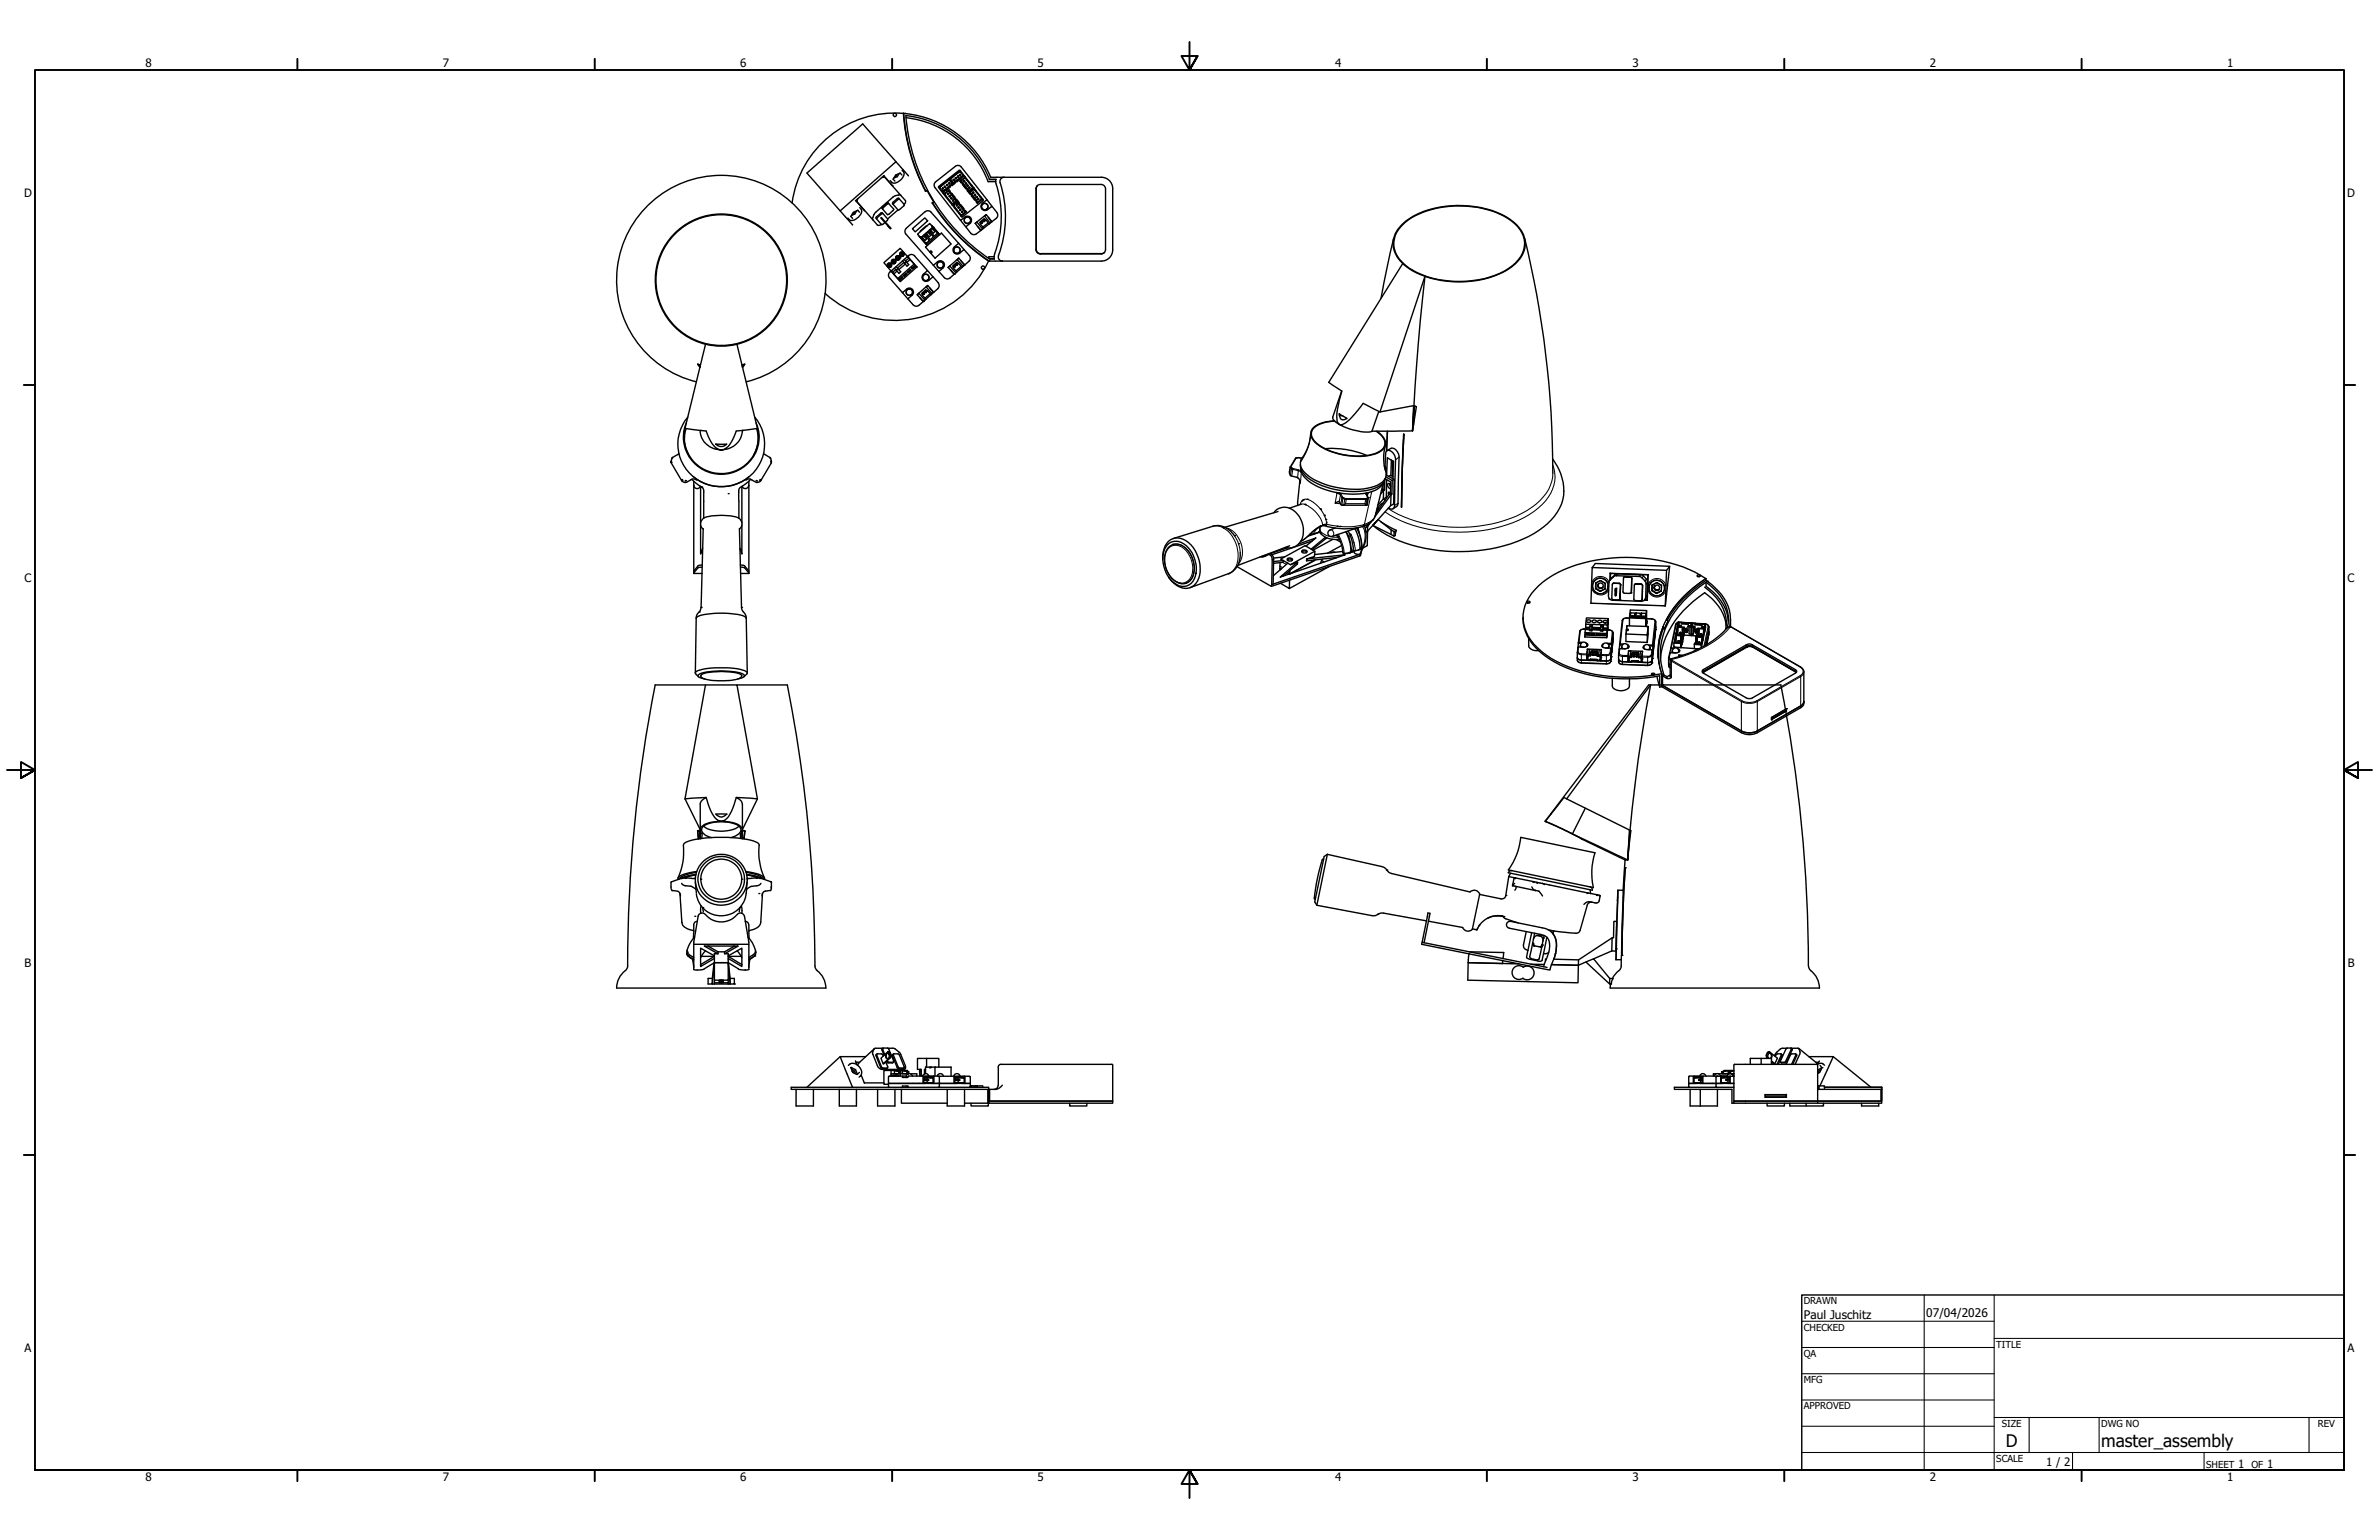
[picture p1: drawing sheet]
<svg xmlns="http://www.w3.org/2000/svg" width="864mm" height="559mm" viewBox="0 0 864 559" stroke-linecap="round" stroke-linejoin="round" font-family="sans-serif">
<defs><g id="words">
<g font-size="6.3">
<text x="728.1" y="524.9">D</text>
<text x="762.8" y="525">master_assembly</text>
</g>
<g font-size="4.3">
<text x="654.8" y="478.6">Paul Juschitz</text>
<text x="699.3" y="478">07/04/2026</text>
</g>
<g font-size="4.2">
<text x="52.8" y="24.4">8</text>
<text x="160.8" y="24.4">7</text>
<text x="268.7" y="24.4">6</text>
<text x="376.7" y="24.4">5</text>
<text x="484.6" y="24.4">4</text>
<text x="592.6" y="24.4">3</text>
<text x="700.5" y="24.4">2</text>
<text x="808.5" y="24.4">1</text>
<text x="8.8" y="71.4">D</text>
<text x="852" y="71.4">D</text>
<text x="8.9" y="211.1">C</text>
<text x="852.2" y="211.1">C</text>
<text x="9" y="350.8">B</text>
<text x="852.2" y="350.8">B</text>
<text x="8.9" y="490.5">A</text>
<text x="852.2" y="490.5">A</text>
<text x="742.8" y="532">1 / 2</text>
<text x="812.4" y="532.6">1</text>
<text x="823" y="532.6">1</text>
<text x="52.8" y="537.5">8</text>
<text x="160.8" y="537.5">7</text>
<text x="268.7" y="537.5">6</text>
<text x="376.7" y="537.5">5</text>
<text x="484.6" y="537.5">4</text>
<text x="592.6" y="537.5">3</text>
<text x="700.5" y="537.5">2</text>
<text x="808.5" y="537.5">1</text>
</g>
<g font-size="3.5">
<text x="654.8" y="473.2">DRAWN</text>
<text x="654.8" y="482.8">CHECKED</text>
<text x="724.7" y="488.9">TITLE</text>
<text x="654.8" y="492.3">QA</text>
<text x="654.8" y="501.8">MFG</text>
<text x="654.8" y="511.4">APPROVED</text>
<text x="726.7" y="517.7">SIZE</text>
<text x="762.8" y="517.7">DWG NO</text>
<text x="841.4" y="517.7">REV</text>
<text x="724.7" y="530.4">SCALE</text>
<text x="800.9" y="532.6">SHEET</text>
<text x="817.4" y="532.6">OF</text>
</g>
</g></defs>
<!-- layer: Visible (ANSI) -->
<g fill="none" stroke="#000" stroke-width=".51">
<path d="M325.2 58.7l-12-13.7-20.3 17.8 12.1 13.7M327.9 41.1a37.6 37.6 0 0 0-40.4 32.6M327.9 41.1h.9M327.9 41.1l.1 .1M327.9 41.1a69.4 69.4 0 0 0 8.1 28.4M328.1 41.1a70.4 70.4 0 0 0 8 28.2h-.2M328.8 41.2h.1M328.8 41.2a37.6 37.6 0 0 1 30.8 23.1h40.2M328.9 42.7a36.2 36.2 0 0 1 29.8 23.2M310.4 76.8l-1 .8M310.5 72.8h.1M310.6 72.8l3.2 3.7"/>
<path d="M311 76.5l-.7 1.2-1.2 .5M311.3 76.3l-1.5 .8-.9 1.4 .6 .7M311.3 72.1l-.1 1.2 5.7 6.5M311.3 76.3h.1M311.4 76.3l.6 .7M312.1 75.3a2.01 2.01 0 0 1-.3 3.2 2.88 2.88 0 0 1-3.5 1.2l-.5-.6M313.4 75.9h.1M316.9 79.8l1.6 1.9 .6 .1 .9-.4M320.1 64.5l1.1-.2 5.8 6.6M320.4 75.1l1.9-1.6 2.1 2.5-2.1 1.9-2.1-2.3zM320.5 77.5l-.5 .2-1.5 1.3-.2 .5M320.9 63.8l3.3 3.6"/>
<path d="M320.9 63.8l-10.3 9M320.9 63.7v.1M322.6 73.9l-.5 .1-1.5 1.4-.2 .5M323.6 66.9v.1M324 73.5l2.1-1.6 2.2 2.5-1.7 1.6-.6 .2-2-2.3zM325.8 63.2l-.9 .9M326 76.1l-3.8 3.3M326.5 62.9l-.7 1.2-1.4 .5M326.5 72.3l-.5 .1-1.5 1.3-.2 .5M327 70.9l-.4-.2-2.2 .6-6.5 5.7-.7 .9-.5 1.4 .2 .5M327 70.9l1.7 1.9v.5l-.5 .9M327.4 63.5l-.6-.7a3 3 0 0 0-2.6 2.2l.7 .7"/>
<path d="M327.5 61.8a2.02 2.02 0 0 1-.3 3.2 2.95 2.95 0 0 1-3.5 1.1l-.5-.6M329.8 63.8l-4.6-5.1-20.2 17.8 4.5 5.1M335.8 76.8a1.49 1.49 0 0 1 2.2 .2l10 11.3M335.9 76.8l-6.9 6M336.4 69.2l-.3 .1M336.5 69.2l2.4 4-.4 .4M338.4 73.5a69.3 69.3 0 0 0 20.5 21.2h.4M338.5 73.6v.1M338.5 73.6a68.2 68.2 0 0 0 20.5 21M340.7 68l1-.8 .1 .2-.7 .7 1.2 1.6v-.4l.6-.5 .1 .2-.4 .3 .2 .2-.6 .5M340.7 68l1.5 2M342 68.4l.2 .2 .3-.2"/>
<path d="M342.1 68.4h.2zM342.1 68.4l.2-.3 .2 .3M342.2 68.5v.1M342.2 70l.3 .4M342.3 68.1v.2M342.3 68.4h.2M342.5 70.4l2-1.6 .4 .6v.7l-.5-.6 .1-.3-1.6 1.2 .6 .8-.2 .2zM342.8 67.8l.2 .2M342.9 67.8l.1 .1M343 67.6l.2 .2-.2-.2-.2 .2 .2-.2M343.2 67.8l-.2 .2 .2-.2M343.3 68.9l1.5-1.3 .2 .2-1.6 1.3z"/>
<path d="M343.3 71.4l1.6 1.9M343.3 68.9l-.3 .1M343.5 71.2l1.6 2M343.6 67.1l.2 .3zM343.6 65.7l-1.9 1.5M343.8 65.9l-2 1.5M343.9 67.1l-.1 .1M343.9 66.9v.2M343.9 66.9l.1 .3M343.9 66.9l-.3 .2M343.9 67.1h-.2M343.9 70.4l.2 .2 .3-.2"/>
<path d="M343.9 67.2h.1M344 70.4h.2zM344 70.4l.2-.2 .2 .2M344 67.2l-.2 .2M344.1 70.5v.1M344.2 70.2v.1M344.2 70.4h.2M344.4 66.5h.1M344.5 66.5h.2zM344.6 71.2l.1 .2M344.6 71.2h.1M344.6 71.2h.3"/>
<path d="M344.6 65l1-.9 .2 .3-.8 .6 1.2 1.5 .6-.8 .2 .2-.4 .3 .2 .2-.7 .5M344.6 66.3l-.2 .2 .2 .2M344.6 66.4l.2 .1-.2 .2M344.6 65l-1 .7 .2 .2 .8-.6 1.2 1.6-.4-.1-.5 .5 .1 .2 1.1-.6M344.6 71.2l.1 .1M344.6 65l1.5 1.9M344.6 66.7h.1M344.7 71.3l.3-.1zM344.7 66.5h.1M344.8 71l-.2 .2M344.8 71l.2 .2M344.8 71l-.1 .1"/>
<path d="M344.9 70.1l1.5 2M344.9 67.3l-2 1.5M345 67.5l-.2 .1M345.1 73.2l.6 .8 1.5-1.3-.1-.2-.2 .2-.5-.6 .2-.2 1 .9-2 1.5-.7-1zM345.1 70l.1 .2M345.1 71.9l.3-.1-.3 .1 .2 .3-.1-.3M345.2 70.2l.2-.2 1.2 1.6-.1 .2zM345.4 71.8l.2 .2-.2-.1M345.5 72l-.1 .1M345.6 72l-.3 .2M345.6 74.3l.2 .2M345.8 74.5l1.9-1.5 .5 .5-.2 .2 .3 .4-.2 .1-.4-.5v-.4l-1.6 1.2 .7 .8-.3 .2z"/>
<path d="M345.8 72.7l.1 .1M345.9 65.3l.2 .2 .3-.2M346 72.5l.2 .3-.3 .2M346 72.6l-.1 .3zM346 72.5l-.2 .2 .1 .2M346 72.5v.1M346.1 65.3h.2zM346.1 65.3l.1-.2 .2 .2M346.1 72.8h.1M346.1 65.4v.1M346.2 65.1v.1M346.3 65.3h.1"/>
<path d="M346.5 71.8l.1 .1M346.5 75.5l1.6 2M346.7 64.6l.2 .3M346.8 75.3l1.5 2M346.8 64.6l.2 .2M346.9 64.9l.3-.2zM347 64.5l.2 .2-.2-.2-.3 .1h.3M347.2 74.5l.1 .2 .3-.2M347.2 65.8l1.5-1.3 .2 .3-1.6 1.2zM347.2 65.8l-.2 .1M347.3 74.5v.2zM347.3 74.5l.1-.2 .2 .2"/>
<path d="M347.3 74.7h.1M347.4 74.3v.1M347.5 74.5h.1M347.5 64.1l.2 .2zM347.5 62.6l1.1-.8 1.5 2-1.2 .6-.1-.2 .6-.4 .2 .1 .2-.1-1.3-1.6-.8 .6zM347.5 62.6l-1.9 1.5M347.7 62.8l-1.9 1.6M347.8 63.9l-.1 .3M347.8 75.3l.2 .3M347.8 75.3h.1M347.8 63.8l.2 .3M347.8 63.8l-.3 .3"/>
<path d="M347.8 63.9l-.2 .2M347.8 63.8v.1M347.9 75.3h.2M347.9 75.3l.1 .1M347.9 64.1h.1M348 64.1l-.3 .2M348 75.1l-.2 .2M348 75.1l.2 .2M348 75.1v.1M348.1 75.3l-.1 .3zM348.1 77.5l.2-.2 .6 .8 1.6-1.3-.2-.2-.2 .2-.4-.6 .2-.1 .9 .8-1.9 1.5zM348.1 74.2l1.6 2"/>
<path d="M348.2 61.8l-7.4 5.9-.1 .3M348.2 61.8l.3 .1M348.3 74.1l.2 .2M348.3 63.4h.1M348.4 76.1l.2-.2-.2 .2 .2 .2-.1-.2M348.4 65.7l2-1.5 .8 1-.2 .1-.7-.7-1.5 1.2 .8 .6-.2 .2zM348.4 63.4h.3zM348.5 74.3l.2-.1 1.2 1.5-.2 .2zM348.5 63.6v.1M348.6 63.2l-.3 .2 .2 .3M348.6 63.3l.1 .2-.2 .2M348.6 75.9l.2 .2-.2-.1"/>
<path d="M348.6 76.2v.1M348.7 79.9l1.6-1.2a1.49 1.49 0 0 1 2.1 .3 1.49 1.49 0 0 1-.3 2.1l-1.5 1.2M348.7 79.9l3.7 4.7a1.49 1.49 0 0 0 2.1 .2l1.5-1.2M348.7 63.4v.1M348.8 64.2l-2 1.5M348.9 78.4l.1 .2M348.9 64.4l-.2 .1M349 76.8l.2-.2 .2 .3-.2 .2zM349 76.8l.1 .1M349.2 76.8v.2zM349.2 76.6v.2M349.4 66.9l.2-.1 1.2 1.5-.2 .2z"/>
<path d="M349.4 76.9h.1M349.4 66.6l.2 .2M349.6 66.4l1.6 2M349.7 75.9l.2 .2M349.8 65.7h.1M349.9 65.7l.2 .1zM350 65.9v.1M350.1 65.5l-.3 .2 .2 .3M350.1 65.7l.2 .1-.3 .2M350.1 63.8l.3 .4M350.1 65.8h.2M350.6 66.7l-.1-.2 .1 .3"/>
<path d="M350.6 66.4l-.1 .1M350.8 66.5l-.2-.1 .3 .2-.3 .2 .3-.2M350.8 68.3l.2 .2M351 68.5l.2-.1 .4 .6-.1 .3 1.6-1.2-.6-.8 .2-.1 .8 .9-2 1.6-.5-.6 .3-.1zM351 65.3l1.5 2M351 67.3l.3-.2zM351 67.3l.2 .3M351.2 67.3l.2 .1M351.2 65.2l1.5 2M351.3 67.1l.2 .3M351.3 67.2l.1 .2M351.3 67.4l-.1 .2"/>
<path d="M351.4 67.4h.1M351.5 67.4l-.3 .2M351.7 69.9l1.9-1.6 .8 1-.2 .2-.6-.8-1.6 1.2 .9 .6-.3 .2zM351.7 68.1l.2-.2 .2 .2M351.7 68.1l.2 .2 .1-.2M351.7 68.1h.1M351.8 68.1h.2zM351.9 68.3h.1M351.9 67.9v.1M352.6 71.1l.2-.2 1.2 1.6-.2 .1zM352.6 70.7l.2 .2M352.9 70.5l1.5 2"/>
<path d="M353.1 69.9h.1M353.3 70v.1M353.3 69.7l-.2 .2 .2 .2M353.3 69.8v.2zM353.3 69.8l.2 .1-.2 .2M353.4 69.9h.1M353.5 68.1l.1 .2M353.9 70.8l-.2-.1 .2 .2M353.9 70.5l-.1 .2M353.9 70.5l-.2 .2M354 70.7l-.1-.2 .2 .2-.2 .2 .2-.2M354 72.5l.2 .2"/>
<path d="M354.2 72.7l.2-.2 .4 .6v.4l1.6-1.3-.6-.8 .2-.1 .7 1-1.9 1.5zM354.2 69.5l1.6 1.9M354.3 71.4l.2-.2zM354.3 71.4l.2 .3M354.4 71.4l.2 .1M354.4 69.3l1.6 2M354.5 71.2l.2 .3M354.5 71.4l.1 .1M354.5 71.6v.1M354.6 71.5h.1M354.7 71.5l-.2 .2M354.9 72.2l.3-.2 .1 .3"/>
<path d="M354.9 72.2l.2 .3 .1-.2M354.9 72.2l.1 .1M355.1 72.4v.1M355.2 72.1l-.1 .3zM355.2 72v.1M356.7 72.3l.2 .2M356.9 72.8l-7.5 5.9h-.4M356.9 72.5l-.1 .3M357.4 79.6l-1.6 1.2M357.6 79.9l-.3-.5-1.6 1.2 .3 .5M357.6 79.9l.2-.2 1.2 1.6M357.6 79.9l-1.6 1.2"/>
<path d="M358 77.9l-.6 .5 2 2.6 .6-.5-1.2-1.6M358.3 72.5l-1.6 1.2a1.49 1.49 0 0 0-.3 2.1 1.49 1.49 0 0 0 2.1 .3l1.6-1.2M358.7 65.9h2.8M359.2 65.1h2.3l.1 1.6M359.2 65.1l2.4 .1M359.2 65.1a36.9 36.9 0 0 0-30.4-23.2 69.1 69.1 0 0 0 30.5 52.1h1.6l.2-1.8M361.6 66.8a38.6 38.6 0 0 1-.6 25.4M361.9 77.2a1.49 1.49 0 0 1-.3 2l-1.6 1.3M361.9 77.1l-13-16.5a1.49 1.49 0 0 0-2.1-.3l-7.1 5.7a1.49 1.49 0 0 0-.3 2.1l9.3 11.8M364.5 64.3a1.52 1.52 0 0 0-1.5 2 41.1 41.1 0 0 1-.6 26.9 1.51 1.51 0 0 0 1.5 1.5M376.6 67.3l-.4 1.1v22M399.8 64.3a4.1 4.1 0 0 1 4.1 4.1v22.2"/>
<path d="M321.4 80.6l.9-1.1-2.1-2.3-.5 .1-1.7 1.6v.3l2 2.3h.4l.8-.7M322.1 96.6l.4 .3M322.3 81.9l.2-.1 .5 .6-.2 .2zM322.5 81.8l-2.5-2.9-.2 .2 2.5 2.8M322.5 95.9h.7v.6l-.3-.2-.3 .3 .2-.4zM322.7 97h.1M323 82.4l.4 .5-.2 .1-.4-.4M323.3 95.5l.3 .3M323.5 98.4l3.3 3.8M323.5 98.4a1.6 1.6 0 0 0-.6 2.4l4.7 5.4M323.5 98.4l.5 .5M323.7 95.2l.2 .4"/>
<path d="M323.7 96.1v.1M324 94.6h.7v.5l-.3-.1-.3 .2 .2-.3zM324.4 99.4l1.5 1.7M324.9 94.2l.2 .3M325.1 97.9l-1.1 1 .4 .5M325.2 94.8v.1M325.2 93.9l.2 .3M325.3 96.8l.7 .7-.6 .6-.7-.8M325.6 93.3l.3 .2 .2-.3-.1 .4 .3 .3h-.7zM325.6 98.4l-1.2 1M326 97.5l1 1.1-.7 .6-.9-1.1M326.4 92.9l.2 .3"/>
<path d="M326.6 92.6l.3 .3M327 92l.4 .1 .3-.2v.6l-.5 .1 .1-.3zM327.2 93h.1M327.9 91.6l.2 .3M327.9 99.9l1.1-.9 .3 .4-1.1 .9zM328.1 95.2l-2.3 2.1M328.2 92.2h.1M328.2 94.2l.7 .8-.5 .5-.8-.8M328.6 95.8l-2.3 2.1M328.9 95l1 1-.7 .6-.8-1.1M329 82.9a1.49 1.49 0 0 0-.1 2.1l9.9 11.3M329.4 93.1l-2.6-3-5.9 5.2 2.6 3.1"/>
<path d="M329.4 98.6l1.1-.9 .3 .4-1 .9zM329.4 93.1l-5.9 5.3M329.4 93.1l.5 .6M329.4 93.1l3.4 3.8M329.9 92.7a1.48 1.48 0 0 1 2.1 .1l8.8 10.2a1.49 1.49 0 0 1-.4 1.7M329.9 92.7l-.5 .4M330.4 94.2l-.5-.5-1.2 1M330.4 94.2l-1.2 1M330.4 94.2l1.5 1.6M330.9 97.3l1.1-.9 .3 .4-1.1 .9zM331.2 83l4.5-3.9 1 1-4.5 4zM333.1 85l4.4-3.9 3.3 3.7-4.4 4z"/>
<path d="M333.7 85.7v.1M333.7 85.8l2.9 3.3M333.9 85.9l1.8 2M334.3 86.2l1.2-1 1.9 2-1.2 1.1zM334.5 86.1l.5 .6 .2-.2M335.2 85.5l-.4 .6-.2-.2M335.3 85.5l1.1 1.2-.6 .5-1-1.1M335.4 85.2l.5 .6-.2 .2M335.7 87.9l.5 .6M335.7 87.9v.1M335.9 84.9l1.2-1.1 1.8 2.1-1.2 1.1zM335.9 84.8l.5 .5 .2-.1"/>
<path d="M336 89.6l5.8-5 3.4 3.9-5.8 5.2-1.5-1.8 .5-.4-.5-.5-.5 .4zM336.4 82l-2.3 2M336.7 84.1l.2 .2-.6 .5-.1-.2M336.7 98.2l-1.5 1.3a1.49 1.49 0 0 0-.1 2.1 1.49 1.49 0 0 0 2.1 .1l1.5-1.2M336.9 84.3l1 1.1-.6 .5-1-1.1M336.9 83.9l.5 .6-.2 .1M337.3 83.6l1.2-1.1 1.9 2.1-1.2 1.1zM337.4 91.4l.5 .5M337.4 83.4l.5 .6 .2-.1M338.1 81.9l3 3.3M338.2 82.8l.2 .1-.6 .5-.1-.2M338.3 82h.1"/>
<path d="M338.4 82.1l.3 .4M338.4 82.9l1 1.2-.6 .5-1-1.2M338.5 82.6l.4 .6-.2 .1M338.7 82.4l1.9 2.2M338.8 96.3l2.1 2.3M340.1 84h.1M340.4 95a1.49 1.49 0 0 1 2.1 .1 1.49 1.49 0 0 1-.2 2.1l-1.4 1.4M340.4 94.9l-1.6 1.4M344.2 97.1l.6-.6 2.2 2.5M345.1 98l1.3 1.5 .6-.5M346.2 99.3h.1M346.2 97l-.2 .2 1.3 1.5"/>
<path d="M346.7 96.6l-.2 .2M346.8 96.7l-.2 .2M347.3 98.7l-.3 .3M347.5 95.9l-.3 .2M347.5 95.4l-1.5 1.3M347.6 96l-.3 .2M347.7 95.7l-.4-.5-1.5 1.3 .4 .5M347.7 95.7l.2-.2 1.3 1.5M347.7 95.7l-1.5 1.3M348 88.3l-1.5 1.3a1.49 1.49 0 0 0-.2 2.1 1.49 1.49 0 0 0 2.1 .1l1.5-1.2M348 88.3l1.9 2.3M348 93.7l-.5 .5 2.1 2.4 .6-.4-1.3-1.6"/>
<path d="M348.9 96.6l-1.9 1.7M349.2 97l-1.9 1.7M349.6 96.6l-.4 .4M349.9 90.6l2 2.1a1.49 1.49 0 0 1-.2 2.1l-1.5 1.3M350 95.9v.1M350.2 96.1l-2.2-2.4-3.8 3.3 2.2 2.5-1.5 1.3a1.48 1.48 0 0 1-2.1-.1l-1.9-2.1M350.2 96.1v.1M354 81.1l.6-.5 2.1 2.5M354.8 82l1.3 1.6 .6-.5M355.9 83.4h.1M356 81.1l-.1 .1 1.2 1.6M356.1 83.6h-.1"/>
<path d="M356.6 80.7l-.3 .2M356.7 80.8l-.3 .2M357.1 82.8l-.4 .3M357.3 80.1l-.2 .2M357.4 80.2l-.2 .2M358.7 80.9l-2 1.5M358.8 94.8a37.6 37.6 0 0 1-59.3 11.7M359 94.6l.3 .1h40.5M359 94.6h.1M359 81.3l-1.9 1.5M359.2 93.9h1.7M359.4 81l-.4 .3"/>
<path d="M359.9 80.3l-1.9-2.4-4 3.1 2 2.6M359.9 80.3h.1M359.9 80.3l.1 .2M360 80.5h.1M360.9 93.2h-2v.5M376 90.5l.5 1.2 1.2 .4M376.1 90.6l-.1-22.1 .5-1.1 1.2-.5h22l1.1 .5 .5 1.1v22.1M376.2 90.5l.4 1.1 1.2 .5M377.8 92h22M400.9 91.7l-1.1 .4M401.3 90.5l-.5 1.2-1.1 .4h-22M403.9 90.6a4.1 4.1 0 0 1-4.1 4.1"/>
<path d="M505.9 86.5l-4.6 21.8M509.2 95.6l-26.9 43.1 4.8 3.2a28.3 28.3 0 0 0-1.7 10.9l.8 1.2a3.3 3.3 0 0 1-2.4-2.7l3.2-9.4M509.2 95.6l3.5 2.6 4.6 2.1M509.2 95.6a9.2 9.2 0 0 1-.1-14.3 30.9 30.9 0 0 1 22-6.7 29.5 29.5 0 0 1 19.5 7 9.2 9.2 0 0 1-.8 14.3 32.6 32.6 0 0 1-24.5 6.1l-4.2-.7-3.8-1M509.8 80.9a30.7 30.7 0 0 1 20.2-6.2 28.5 28.5 0 0 1 20.9 7.5 8.9 8.9 0 0 1-.8 13.2 29.1 29.1 0 0 1-19.6 6.7 31.5 31.5 0 0 1-20.3-5.9 9.2 9.2 0 0 1-.4-15.3zM553.5 86.5a362.5 362.5 0 0 1 10.2 85.2M325.9 101.1l6-5.3 .9 1.1-6 5.3zM326.4 101.3l1.1-1 .3 .4-1 1zM327.6 106.2l3.9 4.4M327.6 106.2l1.5-1.3a1.49 1.49 0 0 1 2.1 .1 1.49 1.49 0 0 1-.1 2.1M331.1 107.1l-1.5 1.4M333 107l.6-.6 2.1 2.5"/>
<path d="M333.8 107.9l1.4 1.5 .5-.5M335 106.9l-.2 .2 1.3 1.5M335.5 106.5l-.3 .2M335.6 106.6l-.3 .2M336.1 108.6l-.4 .3M336.2 105.8l-.2 .2M336.2 105.3l-1.5 1.3M336.3 105.9l-.2 .3M336.5 105.6l-.5-.4-1.4 1.2 .4 .5M336.5 105.6l.2-.2 1.2 1.5M336.5 105.6l-1.5 1.3M336.8 103.6l-.6 .5 2.1 2.5 .6-.5-1.3-1.5"/>
<path d="M337.6 106.6l-1.8 1.6M337.9 106.9l-1.8 1.7M338.3 106.6l-.4 .3M338.8 105.9l-2.1-2.3-3.8 3.3 2.3 2.5-1.6 1.3a1.48 1.48 0 0 1-2.1-.1M338.8 105.9h.1M339 106l-.1 .1M340.5 104.7l-1.5 1.3-.2-.1M517.3 100.3l-2.4 24.4-2.1 31.6M517.3 100.3l-16.3 49.2M252.8 138.5a38 38 0 0 1-22.2-58.4 38 38 0 0 1 62.5 0 38 38 0 0 1-22.2 58.4M253.2 132.1l1.1 .3-.2 .9zM253.5 132.2l.6 .8"/>
<path d="M254.2 132.4l-.1 .9M256.1 125l-7.4 30.4 7.6 1a10.1 10.1 0 0 0 4.4 6.6l1.1 .3a7.4 7.4 0 0 1-7.6-7.1M267.5 125l7.5 30.4M269.4 132.4l1-.3-.8 1.2zM269.5 132.4l.1 .6M269.6 133v.3M270.1 132.2l-.5 .8M248.7 155.4a13.4 13.4 0 0 0 13.1 16.5 13.4 13.4 0 0 0 13.2-16.5M249 155.5a11.5 11.5 0 0 0 .9 9.4M249.2 153.4a13.7 13.7 0 0 0 9.5 18.4 13.7 13.7 0 0 0 16.8-12.2 12.5 12.5 0 0 0-1.1-6.2M249.7 151.4a15.5 15.5 0 0 0-.4 19.1 15.5 15.5 0 0 0 18.4 5 15.2 15.2 0 0 0 6.3-24.1M274.6 155.5a11.8 11.8 0 0 1-.9 9.4"/>
<path d="M275 155.4l-7.7 1a10.5 10.5 0 0 1-4.3 6.6l-1.2 .3a7.5 7.5 0 0 0 7.7-7.1M475.8 157.2a17.4 17.4 0 0 1-3.6 9.7 4.8 4.8 0 0 0 2.6 5.6 29.9 29.9 0 0 0 24.2 4 5 5 0 0 0 4.2-4.6 18.1 18.1 0 0 1-.3-10.3M484.4 152.7a9.9 9.9 0 0 0-8.2 3.3 3.6 3.6 0 0 0 1.1 4.5 24.8 24.8 0 0 0 23.1 3.7 3.6 3.6 0 0 0 1.2-6.2l-1.7-1.5M484.5 152.8a11.2 11.2 0 0 0-8 3 4.5 4.5 0 0 0 2.5 5.8 25.5 25.5 0 0 0 20.6 2.8 3.7 3.7 0 0 0 2.9-4.9l-1.1-1.6-1.8-1.4M486.2 150.2l2.8 1.6a1.56 1.56 0 0 1-1.8 .5 1.56 1.56 0 0 1-1-1.5zM486.2 150.8l1.2 .1M500.5 149.3l-2.5 7.2M501 149.5l-6.1-3.1a25.2 25.2 0 0 1-7.5 7.6h-1.2a21.7 21.7 0 0 0 11.5 2.7l.3-.2M501 149.5l12.1-2.3-.3 9.1M503.7 156.5l-.4 7.2M509.5 157.6l-.7 26.4M509.7 157.6h.1"/>
<path d="M509.7 157.6l-.7 13.3-.2 13.1M509.7 157.6l-.9 26.4M512.8 156.3l-14.8 .2M513.3 147.2l.9 .4-1.4 8.7zM513.5 147.3l-.4 7.2M243.6 167.4v.4l3.9 6.6M243.8 167.4h-.2M244 166.1l.2 .1M246.4 164.6l-2.4 1.5-.4 1.3M247.5 174l.4 .3M247.8 174l-.2 .2M248.9 174.3v.2"/>
<path d="M249.2 174.4l-.5 .1M251.1 173.9l1-.1 .8 .4M251.1 173.9l-2.2 1.2-1-.3-.4-.5M251.1 173.9l2.6 2.2a2.5 2.5 0 0 1 1.8 3.4v8.5M251.6 172.9a16 16 0 0 0 20.4 0M251.8 174.6v33.5h3M251.8 176.1a1.24 1.24 0 0 0 1.1 1.2 1.24 1.24 0 0 0 1.3-.8M254.2 176.5h.1M254.3 176.5v13.2M259.8 161.2h4a2.69 2.69 0 0 1-4 0zM269.3 176.5v13.2M269.4 176.5h.1"/>
<path d="M271.8 176.1a1.24 1.24 0 0 1-1 1.2 1.24 1.24 0 0 1-1.4-.8M271.8 174.6v1.4M271.8 176v32.1h-2.9M272.5 173.9l-1-.1-.7 .4M272.5 173.9l2.2 1.2 1.1-.3 .4-.5M272.5 173.9l-2.6 2.2a2.47 2.47 0 0 0-1.7 3.3v2.4M274.4 174.4l.6 .1M274.7 174.3v.2M275.9 174l.1 .2M276.2 174l-.4 .3M277.2 164.6l2.5 1.5 .2 1.6M279.7 166.1l-.2 .1"/>
<path d="M279.8 167.4h.2M280 168l-3.8 6.4M280 167.3l-.1 .8M468.4 169.5l-.3 2 .3 1 2.9 1 .5 .7 .3 1.1M468.4 169.5v.2M468.6 169.4l-.2 .1M468.8 170.1h.3M469.1 170.1l.2 .2M469.2 169.9l-.1 .2M470.4 166.2l1.1-.1 1.1 .2M470.5 166.2l-2.1 3.3M471.5 166.1h.1"/>
<path d="M471.9 174.3l-.9 8M472.1 168.7a7.5 7.5 0 0 0 5 6.2 29.7 29.7 0 0 0 21.6 2.4 5.7 5.7 0 0 0 4.2-3.6M472.2 170.3l.1 .6M472.3 170.9l.1 .6M472.3 170.9a10.4 10.4 0 0 0 6.4 5.8l4.3 1.5 3.2 .7M481 162.8a32.1 32.1 0 0 1 15.2 2.5M486.2 178.9l-.9 .1M486.2 178.9l5.1 .4 4.6-.4M495.9 178.9l.7 .1M495.9 178.9a7.5 7.5 0 0 0 6.2-3.8l-2.8 11.8a6.5 6.5 0 0 1-5.7 4.4 25.3 25.3 0 0 1-13.2-.7M496.1 179.4l.6 1.2-.4 2.6M501.5 178l.2-.3 .5 .3-1.1 1.3"/>
<path d="M502.1 175.3l-.1 2.2M502.5 169.2l.5 .3M502.7 174.2l-.1 3.6M502.8 169.4l.2-4.7a1.21 1.21 0 0 1 .8-1.3 1.21 1.21 0 0 1 1.4 .5l1.1 1.5 .3 1-.4 17a1.23 1.23 0 0 1-.7 1.3 1.23 1.23 0 0 1-1.4-.4M502.8 173.7l2 1.2v4.1M502.9 169.5h.1v1.4M502.9 170l.1 .2-.1 .2M503 173l2.4 1.4-.1 4.9M503.2 172.3l2.9 1.7-.7 .4M503.4 172.4l.2-6.3 2.2 1.3-.1 6.3M503.4 174.1l-.2 6.4-1 .6v-3.1l.4-.2-.6-.3-.3 .2M503.6 163.4l1.4-.7a2.92 2.92 0 0 1 2.9 3.2l-.4 16.7-.3 1-1.5 1"/>
<path d="M504.1 172.8l.7-.3 .9 .5M504.4 175.5l.4 1M504.4 179.2l.4-.2 .5 .3-.3 .2M504.4 179.2l-5 7.2M504.4 179.2l.6 .3M504.6 175.6l.2 .7M504.7 179.1l-.6-.5 .1 .9M504.8 175.9l-.9-.4-.2 .5 .5 1 .6 .3M505 179.5l-5.8 7.9M505 179.5l-.2 4M505.1 166.9l-.2 5.6M505.5 167.2v5.6"/>
<path d="M506.1 174l-.2 8.9-1.1 .6M563.7 166.6a16.5 16.5 0 0 1-.6 22.1 42.1 42.1 0 0 1-24.7 10.9 59.4 59.4 0 0 1-34.8-5.4l-5.3-3.6M254.3 190.4v10.6l.8-2.1M255.3 192a2.54 2.54 0 0 1-.9-2.7 2.54 2.54 0 0 1 2.3-1.8l.7-.1a21.3 21.3 0 0 1 10.9 .7 2.41 2.41 0 0 1 .1 3.9M255.3 191.8l-.8 28.6-.2 1a4.8 4.8 0 0 0-1.6 2.9M268.2 181.9v6.1M268.4 191.8l.8 28.5M269.3 190.4v10.6l-.7-2.1M423.7 197.8a4.7 4.7 0 0 1 6.8 .1 10.8 10.8 0 0 1 2.5 13.1 4.5 4.5 0 0 1-6.7 .6 11 11 0 0 1-3.2-13zM424.4 198.4a4.3 4.3 0 0 1 6.3 .7 9.5 9.5 0 0 1 1.8 11 4.2 4.2 0 0 1-6.7 .2 9.3 9.3 0 0 1-1.7-11.5zM425.8 197.5h.1M440.1 191l-14.1 4.4"/>
<path d="M440.2 190.9a7.3 7.3 0 0 1 7.9 3.5M462.4 186.1a5.2 5.2 0 0 1 8.6 .5 8.4 8.4 0 0 1 .4 10.8 5 5 0 0 1-4.8 1.2M463.9 185.6l-19.3 5.7M467.4 198.8l-9.2 3.1M468.1 198.1l-18.8 7.1M471 182.4l.1 1M471.5 197.4l6.2-2.2-3.7 3M472.4 182.9l-4.3 1.5M472.6 199.9l1-.3 .9 .4a.98 .98 0 0 1-1 .7 .98 .98 0 0 1-.9-.8zM476.4 196.3l-14.7 5M479.2 192.7l-.3 .3-2.2 .9-1.1-.1M479.2 193l.1 .5 .4 .3"/>
<path d="M479.2 193l-4.4 1.6M479.3 191a3.6 3.6 0 0 0 3.6 4.5l1.7 .3 1.6-.2M480.3 190.7a18.2 18.2 0 0 0-6.6 4.8l-1.5 .9M480.6 190.6l-.3 .1M481.1 194.9l-5.2 4.4M481.3 195v.5l-5 4M481.7 195.2l-.4 .3M483.8 195.7l-7.2 3.9M484.7 182.6l1.3-.6 .9 1.2 .6 .1 .9-.5M484.8 191.6l-1.9 .7a1.24 1.24 0 0 0-.8 1.6 1.24 1.24 0 0 0 1.6 .7l8.1-2.8M485.1 195.8l1.5 .9M485.1 194.1l.7 .8"/>
<path d="M487 197.9l-5.1 2.8M487.1 180.6l.4 .2M487.4 180.5l-.1 .1M487.4 183.3h8.7M488.4 181l-.2 .1M488.4 181l.3 .2M488.5 180.9l-.1 .1M489.4 192.7a13.4 13.4 0 0 1 1.7 7.5 3.6 3.6 0 0 1-3.6 .3 16.9 16.9 0 0 0-1.9-6.1v-.5M491.7 199.8a1.22 1.22 0 0 0 .4 1.2 1.22 1.22 0 0 0 1.3 .2l.3-.1-31.5 10.9M491.8 191.8a12 12 0 0 1 1.7 7.5l-2.3 .6M491.8 191.8a.76 .76 0 0 1 .8-.2 .76 .76 0 0 1 .5 .7l.2 1.1M492.6 191.6a12.6 12.6 0 0 1 1.6 7.5l-1.2 .5"/>
<path d="M492.7 191.9h.3M493.3 192.8l-.2 .1M495.2 190.8a11.3 11.3 0 0 1-1 9.5l-.4 1.3-.2 .1-32.1 11.1-12.4-7.2M495.5 182.8l.4 .5h.3M495.7 190.6l.6 .3M495.9 180.9l.2 .2M496.1 181.1l-.4 .1M496.1 181.1l.1 .1M496.3 183.2l-.1 .1M496.3 190.9l.1 .2M496.4 192.7l-.1 5.3-1.5 .8M496.4 192.7l-.5 .3"/>
<path d="M496.4 191.1v1.6M496.4 191.1l-.8 .5M496.5 180.5l.1 .3M496.9 190l-.6 .9M497.6 189.4l-1.2 1.7M498.3 190.6l-1.9 2.1M498.3 190.6l6.7 3.3M499.7 186l-.3 .3M500.3 188.5l-2 2.1zM500.3 188.5l4.7 3.8M500.6 184.6l-.9 .7M501.3 189.4l5.6 3.1-.4 1.8-.5 .3"/>
<path d="M502.1 182.6l-1 .5-1.3 1.7M502.9 181.5l-.7-.4-2 2.2M503.2 180.5l.2 .1M504.8 183.5l-4.5 5M506.9 192.5l-.8 .4-1.1-.6v1.6l1 .7 .1-1.7M254.9 205l-1.5 .3-1.6 1.9M254.9 205.8l-1.5 .2-1.6 1.9M268.7 205l1.6 .3 1.5 1.9M268.8 205.8l1.5 .2 1.5 1.9M422.1 203.1a6.7 6.7 0 0 1 4.6-7.9 9 9 0 0 1 8.3 7.1 9.6 9.6 0 0 1-1.5 10.1 5.4 5.4 0 0 1-7.4-.8l-1.9-2.1M450.2 200.5a7.1 7.1 0 0 1-4.2 7.7l-14 5M457.4 202.1a4 4 0 0 0 3-.9l1 .5 .4 1.4-.2 9.1"/>
<path d="M459.3 201.8l-1.4 .1M460.2 201.2a1.45 1.45 0 0 1 1.6 .2 1.45 1.45 0 0 1 .5 1.5l-.1 9.1M461.6 212.2l-.1 .6M462.2 212l-.6 .2M462.3 203.8l3.5-.4v.6l-3.5 .4M464.6 206.2l.4 .3M464.7 204.2l-.1 2.7M464.9 202.9l8.9-4.9 3.5 2-8.9 4.9zM466.3 202.1l-4 .4M467.3 202.8l.9-.4 1 .5a.98 .98 0 0 1-1 .7 .98 .98 0 0 1-.9-.8zM467.5 204.3l-5.3 4.6M467.6 203.5l-.1-.2a.68 .68 0 0 1 .7-.5 .68 .68 0 0 1 .6 .7"/>
<path d="M468.1 210.5v3.1l-3.3-2M468.2 207l-.1 1.3-.8-.5M471 204v.7l-5.2 4.3M472.9 200.5a.71 .71 0 0 1 .6-.6 .71 .71 0 0 1 .8 .5l-.1 .2M477.3 200l-.2 1.9-2.8 .9 14-1.5-23.6 8.1 6.3-5.4-2.6 .9M477.5 203.1l-9.2 5.1 8.7-4.7v-.3M479.7 203.4l1 .5M480 202.9l-.6 1.4M482.7 205.5l-14.6 8.1M484.6 200.4l-.7-.1-.7 .3M484.9 202.3v.2M485.5 202.2l-11.2 1.3v-.7"/>
<path d="M487.5 200.1l-10.3 1.1M554.2 218.4l.8-.3 .4 .5-.7 .2zM554.5 218.8h.7M578 205.9l1.1-1.4 27 1-1.6 14.4 .5-13-27-1-.5 13M578.7 210.8a2.89 2.89 0 0 0 .4 4.1 2.89 2.89 0 0 0 4.1-.5M579.4 211.5v.1M579.4 211.6v1.9l1.5 .9 1.7-.8M580.3 211.8a1 1 0 0 0 .1 1.4 1 1 0 0 0 1.4-.1 .97 .97 0 0 1-1.4 .1 .97 .97 0 0 1-.1-1.3M581 210.7l-1.7 .9M581 210.7h.1M581 210.7l1.7 1.1-.2 1.9M584.3 217.2l-.2 .2"/>
<path d="M584.4 210.5l.7-.8a2.93 2.93 0 0 1 2.2-1.5l8.3 .3 1 .5a3.1 3.1 0 0 1 1.5 2.2l-.2 5.3-.9 1.2M584.5 208l.1 .1M584.5 210.4l1.9-1.5 8.6 .3a3 3 0 0 1 2.2 1.6l.3 .7-.1 5.3a1.5 1.5 0 0 1-1.6 1.4l-10.9-.5a1.47 1.47 0 0 1-1-1.4l.2-4.9zM584.6 210.3v-2.2l13.6 .5-.3 9.1-.8-.1M585.4 211.8h.1M585.8 211.6l-.5 .5-.1 5.3 .4 .2 2.4-.1 .3-5.3-.3 5.3M586.3 215.6h.2v.6h-.2zM586.3 214.4v1.2M586.4 213.7h.2l-.1 .7h-.2zM586.4 213.7l.5-.2-.3 .2M586.5 214.4v1.2M586.6 213.9l-.1 2z"/>
<path d="M586.9 213.5l-.4 2.7M587.8 211.7l.5 .5-.5-.6-2.4 .2M589.5 209.4v.1M589.9 209.3l-.6 .4-.1 5.3 .5 .3h1.9l.6-.4 .1-5-.4-.5 .5 .5-.3 5.2M589.9 209.2l-.4 .2M589.9 209.2l2 .2-2-.1M595.8 212l.5 .5-.2 5-.5 .5-2-.1-.4-.3 .1-5.2 .5-.5-.5 .2M595.8 212l-2-.1 2 .1M595.8 212l.5 .5-.4 5.3M597.9 217.7l.1 .2M598.4 208.5l-.2 .1M599.2 211.6a2.87 2.87 0 0 0 .5 4 2.87 2.87 0 0 0 4-.5"/>
<path d="M599.2 211.5v.1M599.8 212.3l1.7-.8 1.6 .9v2M599.8 212.3v1.9l1.5 1 1.8-.8M600.7 212.6a1.02 1.02 0 0 0 .2 1.4 1.02 1.02 0 0 0 1.4-.1M600.7 212.6a1.02 1.02 0 0 0 .2 1.4 1.02 1.02 0 0 0 1.4-.1 1.02 1.02 0 0 1-1.4 .1 1.02 1.02 0 0 1-.2-1.4zM606.1 205.5l-1.1 1.4M616.2 208.7l.6-.2 .5 .5-1.1 .2zM616.3 209.2h.7M618.8 213a16 16 0 0 1 7.8 13.9l-.2 1.5M619.3 209.9a41.1 41.1 0 0 0-14.3 15l.5 .5M619.3 209.9a55.4 55.4 0 0 0-37.1-7.1 43.9 43.9 0 0 0-23.7 9.8 14.3 14.3 0 0 0-2.8 19.7 33.2 33.2 0 0 0 18.3 11.2 64.2 64.2 0 0 0 29.2 1M619.3 209.9v.7"/>
<path d="M619.3 211.3v1.4a17.4 17.4 0 0 1 8.1 12.6M252.7 224.3l.2-.2a16.2 16.2 0 0 1 8.9-1.6 16.3 16.3 0 0 1 9 1.6l.1 .2M252.7 224.3l-.3 19.9M269.2 220.4l.2 1a4.8 4.8 0 0 1 1.5 2.9M270.9 224.3l.4 19.9M552.9 224a16.6 16.6 0 0 0 7.8 13.9 51.2 51.2 0 0 0 31.1 8.4l5.4-.3 5.3-.8v4.1M554.9 231.6v2.7a2.9 2.9 0 0 0 3.6 1.8M572.6 238.7l.6 .6 .8 .2M573 233.2l-.2 1.7M573 233.4h1M573.7 234.2a1.17 1.17 0 0 1 1.2-1.2 1.17 1.17 0 0 1 1.2 1.2M573.7 234.5v-.3l.3 .6"/>
<path d="M574 239.5l9.1 .3M574.4 233.1l-1.4 .1M575.3 230.9l-.1 .2 8 .3M575.3 230.4v.7M575.4 229.6l7.9 .3-.1 .8-7.9-.3zM575.5 228.3l-.1 1.3M575.5 228.3h-1l-1 .6-.5 4.3M575.5 228.3h1.5M575.5 228.4l1.5 .1M575.6 233.2l.4 .2a.62 .62 0 0 1 .1 1.1 4.1 4.1 0 0 1-3.1 .3l-.2 .1-.2 1.8v2.9l.5 .7 .9 .3 9.1 .3 1-.2 .6-.7 .4-3.6v.3M575.6 227.6v-1.1l7.9 .3v1.1M575.6 229.9h1.4v.3l-1.4-.1z"/>
<path d="M575.6 227.6h1.5M575.6 227.6v.3M575.6 229.9v.2M575.9 225.2l1.1-.3 .5 .3a.81 .81 0 0 1-.8 .7 .81 .81 0 0 1-.8-.7zM576 239.6l.3-4.1 5 .2-.2 4.1h2M576 239.1v.5l-2-.1M576 233.7l.3 .5M576 238.3h.1M576.1 234.5v-.3v.4M576.1 237.6v2h1.2M576.1 236.4v1.2h.7M576.2 235.7h.8l-.2 2.1h.5"/>
<path d="M576.3 235.5v.2M576.5 237.8l-.2 1.6 1 .1M577 235.7l-.2 2.1M577 228.3l.8 .1v.5h-.8zM577.1 228l-1.5-.1-.1 .4M577.2 227.3l-.2 1M577.3 239.1v.5v-.2M577.3 238l-1-.2v1.6M577.3 237.6h.7M577.5 236.7l-.2 1.3zM577.5 236.9l2.4 .1M577.5 236.7h.2"/>
<path d="M577.6 229.9l1.4 .1v.3h-1.4zM577.6 229.9v.4M577.7 236.7h2.2l-.1 1.4h.8M577.7 236.3h2M577.9 228.4l3.1 .1M577.9 228.5l3.1 .1M578 225.2l.9-.2 .6 .3a.77 .77 0 0 1-.8 .6 .77 .77 0 0 1-.7-.7zM578 227.4l-.2 1.5M578 228l3 .1M578 226.8v.6l-.8-.1v-.6l.8 .1v1.6M578 237.7h.1M578 227.6l3 .2"/>
<path d="M578.1 236.9l-.1 .6h.4v-.6l-.2 .7M578.1 237.6l.1 .1zM578.1 237.6l.1 .1M578.4 237.6h.6M579 237.7h.1M579.1 236.9l-.1 .6 .3 .1 .1-.7M579.1 237.7h.1M579.1 237.6l.1 .1M579.3 237.6h-.1M579.4 237.7h.4M579.4 236.9l-.1 .9v-.2M579.6 230l1.4 .1v.3l-1.4-.1z"/>
<path d="M579.6 230v.3M579.8 236.2l-.1 .5zM579.8 236.2h-2.1v.5M579.9 225.4l.7-.4 .9 .4a.77 .77 0 0 1-.8 .6 .77 .77 0 0 1-.8-.6zM580.3 237.7l-.5 .2M580.6 237.9v.2l.2-.2v1.7l-3.5-.2v-.3l2.5 .2v.5h1.3v-1.6M581 228.5h.8v.5h-.8zM581.1 227.5l-.1 1M581.3 235.9l-.8-.1-.2 1.9h.8l.1-1.1v.3M581.6 230.1h1.4v.3h-1.4zM581.6 230.1v.3M581.7 234.7a1.16 1.16 0 0 1 1.4-1.4 1.16 1.16 0 0 1 .5 1.9"/>
<path d="M581.7 234.4v.3M581.7 234.2l-.2 .2M581.9 228.5h.1M581.9 228.5l1.5 .1M581.9 228.1l1.6 .1-.1 .4M581.9 227.5l-.1 1M581.9 227.8l1.7 .1M582 226.9l-.1 .6h-.8l.1-.6h.8l-.1 1.6M582 225.4l.5-.3 .8 .2 .2 .4-.4 .4-.8-.1-.3-.1zM583.2 231.4l.4-2.8a1.47 1.47 0 0 1 1.9 1l-.8 9.5-.3 .5-1.3 .2M583.3 230.7l-.1 .7M583.4 228.6l-.1 1.3"/>
<path d="M583.4 233.4l1.6 .2-.1 2-.3-.4a3.8 3.8 0 0 1-2.9-.5 .68 .68 0 0 1 .3-1.1M583.4 228.7l-1.5-.1-.1 .4M583.5 226.8l.3-2.3v4.1M583.6 227.9l-.3 2.8M583.6 227.9l-.1 .3M583.8 224.5l-7.9-.3-.3 2.3M583.9 233.8l1.2 .1M584.1 234.4v.4M585.5 231.5l-.4 5.1M587.6 239.2l.2 .5 1.2 .4M588.7 235.1a1.21 1.21 0 0 1 1.2-1.5 1.21 1.21 0 0 1 1.2 1.5M588.7 234.8l.3 .6"/>
<path d="M588.9 234h-1l-.1 1.5M589.3 233.7h-1.3l-.1 .3M590.2 230.1l7.7 .3 .1 2.7M590.4 228.4l.2-1.3 7.7 .2-.3 5.8-7.8-.3v-2.7M590.4 228.4l.7-.1-.1 .5-.6 .1-.2 1.2M590.4 228.4v.1M590.6 233.8a.82 .82 0 0 1 .7 1l-.2 .3a4.3 4.3 0 0 1-3.1 .3l-.2 .2-.2 1.6v3l.9 .8 10.1 .4 1-.6 .5-3.8v.2M590.9 234.3l.4 .5M591 238.9h.1M591.1 228.5h-.7v.3M591.1 234.8l-.1 .3M591.1 238.1v2.1h1.2"/>
<path d="M591.1 237v1.1h.7M591.2 236.2l-.2 4v-.5M591.4 238.3l-.1 1.7h1M591.9 222.4h1.6l-.2 1.6h-1.6zM591.9 222.4v1.6M592 236.3l-.2 2.1M592.3 238.4h-.5l.2-2.1-.8-.1 5.1 .1-.2 4 2 .1M592.3 238.6l-1-.3v1.7M592.3 238.1l.7-.1v.3h.2M592.3 239.7v.5v-.3M592.4 237.2l-.1 1.4zM592.4 223.8l.5-.1 .1 .3-.4-.2-.3 .2z"/>
<path d="M592.4 237.4l2.5 .1M592.4 237.2h.2M592.6 237.2l2.3 .1-.1 1.3 .7 .1M592.7 236.8l2 .1M593.1 237.4l-.1 .6 .3 .1 .1-.7-.1 .9-.1-.2M593.1 238.3h.1M593.1 238.3h-.1M593.3 223.6l-.2-.1a.77 .77 0 0 0-1.2 .5M593.3 238.2h.7M593.9 222.4l1.6 .1-.2 1.6h-1.6zM593.9 222.4v1.7v-.3M594 238.3h.1"/>
<path d="M594 237.5v.6h.3l.1-.6M594 238.2l.2 .1zM594 238.2l.2 .1M594.3 238.2h.5M594.4 237.5l-.2 .7M594.4 223.8l.3-.1 .4 .4-.4-.2-.4 .2zM594.7 236.7v.6zM594.7 236.7h-2l-.1 .5M595.3 223.7l-.9-.2-.5 .4M595.3 238.3v.2l-.5-.1M595.6 238.5l-.1 .2 .3-.2v1.7l-1-.1M595.9 222.5l1.6 .1-.2 1.6h-1.6z"/>
<path d="M595.9 222.5v1.7l.4-.6 1 .2M596 238.3v2M596.1 238.8l-.1 1.5h-1.2v-.5l-2.5-.1v.2l2.5 .1M596.1 237.2v.4M596.3 236.4h-.8l-.2 1.9h.7l.2-1.1M596.4 224l.3-.2 .3 .4-.4-.2-.3 .2zM596.7 234.8l-.2 .2M597 234.3a.65 .65 0 0 0-.4 1 3.8 3.8 0 0 0 3 .5l.3 .4 .2-1.8h-1.3M597.4 227.3v-2.8l-6.9-.3-1.2 .3-.4 .6-1 8.7M597.4 224.5l.3-2.9-5.9-.2-.3 5.7M597.5 227.1h.1M597.6 225.9l.1-.3v1"/>
<path d="M597.7 225.3l.3 .1-.3 .8v1.1l-.1-.7M597.7 225.4h.2M597.7 224.5a4.1 4.1 0 0 1 3.1 .5l.2 .6v2.9l-.9 8.7M597.7 221.6l-.1 5.7M598.5 234.1h1.3l.3 .3M599 235a1.19 1.19 0 0 0-1.3-1.1 1.19 1.19 0 0 0-1.1 1.4M599 235.1l-.4 .7M599 235v.3M600.1 237.2h-.1M601 227.5l-1.3 12.1-.7 .7-.9 .1M602 237.2v1.6M603.7 227.5a23.7 23.7 0 0 0-.5 17"/>
<path d="M603.7 228.1h.1M603.8 228.1a25 25 0 0 0-1.6 12.6M603.8 228.1l.4 .1M605.2 225.1a41.7 41.7 0 0 1 14.1-14.5l.5 .3a17.1 17.1 0 0 1 8.3 13.6l-.2 2.9M605.4 225.4l-1.2 2.8M606.1 237a10.7 10.7 0 0 0-.3 4.9l.5 .5M606.5 235.3l-.3 1.6M606.5 235.4l.9 .1M607.1 236.5a1.2 1.2 0 0 1 1.1-1.4 1.2 1.2 0 0 1 1.2 1.4M607.1 236.3l.3 .6M607.6 234.8v-1.5l2.5 .2v1.5M607.6 233.3l.2-.7h.2l-.1 .6 2 .1-.2-.1 .1-.5h.2l.1 .8"/>
<path d="M607.6 234.5l.2 .3 8.9 .7M607.8 235.2l-1.3 .1M607.9 232.6l.2-1h.2l-.3 1.4v-.4M608.1 231.1v.5M608.3 230.3l.1-.7h.2l-.1 .6 2.1 .1-.3-.2 .4-.4v.7M608.3 230.4l2.4 .2-.1 3.1v-2.7M608.3 230.4l-.2 .7 .2 .1 .2-.6 1.9 .2-.2 .1 .1 .4 .4-.7M608.3 231.2v.4M608.5 230.6v2.6M608.5 229.6l.2-1.1 .3 .1-.4 1.4v-.4M608.7 228.2v.3M608.8 227.5l2.6 .1v2.7l-.3 .4"/>
<path d="M608.8 227.5l-.1 .7h.3l.1-.6 2 .1-.4 .6 .6-.3 .1-.4M608.9 227.1h1.3l-1-.1 .3-1.1 1-.1-1.3-.1-.3 1.8M609 228.2v.4M609 235.3l.7 .5a1.14 1.14 0 0 1-1.6 1.1l-2 .1M609.1 233v.2M609.1 227.6v2.6M609.1 233h.1M609.2 233.2h.2zM609.2 233l.1 .2M609.2 233v.2M609.2 225.8l-.9 .8-1.8 8.7M609.3 232.5h.2z"/>
<path d="M609.3 232.5v.1M609.3 235.8l.4 .4M609.3 233l.1 .1M609.4 233.1v.2zM609.4 232.6l.1 .7v-.6h-.3v.3M609.4 236.3v.4M609.5 232.5h.1M609.5 225.9v1.1M609.5 237.7l1.4 .1M609.7 227.2v.3M609.7 233.2v.1M609.7 230.1v.2"/>
<path d="M609.7 227.1v.4M609.7 230.1h.1M609.8 230.1l.2 .2zM609.8 230.1h.1M609.9 229.5l-.1 .2zM609.9 229.5h.2zM610 230.1h.1M610 230.1v.2M610 229.6l.1 .7v-.6h-.3v.4M610 232.7l.1 .2M610.1 231.3v1.6h.2v-1.6M610.1 229.5h.1"/>
<path d="M610.2 227.1v.4M610.2 233v2l.4-1.4-.3-.5M610.2 237.9l-.7-.2-.2 .6M610.2 234.4l.1 .1M610.2 226.9v.6M610.3 234.5l-.1 .2M610.3 230.1v.2M610.3 232.9v.2M610.3 233.1l-.1 .4M610.4 231v2.2M610.4 225.9v.5l.1-.6 2.5 .2M610.5 226.2l2.4 .2"/>
<path d="M610.6 233.4l-.3 1.1M610.7 228.3v1.6h.2v-1.6M610.7 229.7v.2M610.9 230.1l-.2 3v-2.7h-2.4M610.9 231.4v.1M610.9 231.5v.2M610.9 230.1l.3 .5-.3 1.5M610.9 230.1v.3M610.9 229.9v.2M611 228v2.2M611.2 230.4l-.3 1.1M611.3 228v2.7"/>
<path d="M611.4 229.4l1 .1M611.4 229.2l1 .1M611.4 228.8l1.1 .1M611.9 228v.2zM611.9 228.1l.3 .1M612 228h.2M612.2 228v.7zM612.2 228.2h-.3v.5h-.5h1.3h-.5M612.5 228.9l-.1 .6zM612.7 227.3v1.6h-.2M612.9 226.1v.4l-2.5-.1M613 226l2.4 .1v.2l-1-.1-.2 1.2 1-.1v.2l-2.5-.2h1l.2-1.1z"/>
<path d="M613.2 227.5v2.6l1.4 .1v-2.7M613.5 227.1v.2M614.2 226.1l-.3 4.5 1.9 .2M614.2 226.1l-.3 4.5-2.6-.2M614.4 226.2v1.2M614.7 227.4l-.1 2.8M615.1 233.8l.4-.7 .3 .1-.4 .5 1.9 .1 .2-.6 .2 .1-.1 .7M615.1 233.8v1.5M615.2 228.3v.6M615.2 227.3v1.7v-1.5M615.2 228.2v.1M615.2 228.9l1 .1"/>
<path d="M615.2 229l.2 .1M615.3 236l-.3 .2M615.4 226.3v.4v-.6l2.5 .2M615.4 233.6v.1M615.4 229.5l.8 .1M615.4 229.1v.6h.8M615.4 229.1h.8M615.4 226.6l2.5 .1M615.6 231.4v1.7M615.6 233.6v.1M615.7 230.9l2.5 .2v1.2M615.7 230.9l.1 .8h.2l.1-.4-.2-.2 2 .2-.1 .5h.2l.2-.7"/>
<path d="M615.7 230.8l2.5 .2v1.2M615.7 230.8l.4-.7h.3l-.4 .6 2 .1 .1-.5h.3l-.2 .7M615.7 230.8v.1M615.8 233.5v.1M615.8 231.7v1.6l.2 .1v-1.7M615.8 233.2v.5M615.9 231.1v.2M615.9 228.3v.1M616 233.4l-.1 .3M616 230.6v.1M616.1 228.4l-.3 .1h.3v.5M616.1 228.3h.1"/>
<path d="M616.1 231.3v2.4M616.2 228.3h-.3l-.1 .7-.6-.1M616.2 228.3v1.8M616.3 230.6v.1M616.4 235.6l-1.1 .5M616.4 230.5v.1M616.4 228.7v1.6h.2v-1.6M616.4 230.1v.6M616.5 228.1v.2M616.5 233.7v.1M616.6 233.7h-.1M616.6 233.6h.2"/>
<path d="M616.6 230.3v.5M616.7 233l-.1 .6M616.7 233l.2 .1zM616.7 233.1h.2M616.8 228.3v2.5M616.8 233.6l-.3 .1h.3M616.9 233h.1M617 233v.8zM617.3 230v.6M617.3 230l.2 .1zM617.3 230.1h.2M617.5 230.6l-.3 .2"/>
<path d="M617.5 230h.1M617.6 230v.8zM617.7 227.6v.4M617.8 231.8v.4l.2 .1v-.5M617.8 232.2l-.3 1.1M617.9 226.4v.5l-2.5-.2M618 232.3l-.3 1.4v-.4M618.1 227.8v.3M618.4 228.8v.4l.2-.3M618.4 229.2l-.2 1.1M618.4 227.5v.1M618.6 229.2l-.2 1.5v-.4"/>
<path d="M618.8 228.1l-.2 .8-.1-.7-2-.1 .3 .2-.2 .4-.4-.4 .1-.3 2.5 .1v1.3M618.9 227.8v1.2M619.1 227.6l-1.5 7.4v-1l-2.5-.2M619.1 227.6v-1.2l-.2 1.4M619.1 226.4l-1.2-.1 1 .2-.3 1.1-.9-.1 1.2 .3M619.1 226.4l.9 .3 .3 .5a15.2 15.2 0 0 1-.7 6.7M619.1 227.6h.1M620.3 229.3l-1 4.8M626.6 227.1a16.5 16.5 0 0 0-7.8-12 36.1 36.1 0 0 0-15.4 19.8l-.6 4.1M627 227.8a14.6 14.6 0 0 0-6.2-15.3l-1.5-1.2a36.7 36.7 0 0 0-15.5 18.9 23.5 23.5 0 0 0 .2 14.7l1.2 .7 1.1-.6M628.2 227.5l25.4 14.5a2.24 2.24 0 0 1 1.2 1.8v11.3a1.82 1.82 0 0 1-1.1 1.7l-15.8 9.1a6.3 6.3 0 0 1-5.8 0l-28.9-16.7M628.2 227.5h-.8a38.4 38.4 0 0 1-19.3 11.1l-1.8 .7-.1 6.2"/>
<path d="M628.2 224.6v2.9M237.8 248.5h18.3M237.8 248.5a541.2 541.2 0 0 0-10.1 102.8l-.7 .9M253.6 245.6l-1.2-1.3a1.14 1.14 0 0 1 1.2-1 34.1 34.1 0 0 1 17 .2l.6 .8-1.1 1.3M254.4 245.2a6.7 6.7 0 0 1 5.1-1.4 19.5 19.5 0 0 1 9.7 1.1v.3M254.4 245.2a3.8 3.8 0 0 0 3.5 1.6 24.5 24.5 0 0 0 10.9-.9l.4-.7M254.4 245.2h.1M255.9 246.4l-2.1-.7-.4-.7a10.8 10.8 0 0 1 6.5-1.5 22.2 22.2 0 0 1 10 1.2l.4 .5-.5 .5-2 .7M267.5 248.5h18.3a521.8 521.8 0 0 1 10 102M269.2 245.2h.1M585.3 246.1v2.7a2.81 2.81 0 0 0 3.5 1.8l1.4-.3a1.63 1.63 0 0 0 1.3-1.5v-2.5M589 240.1l9.1 .3"/>
<path d="M589 240.1l2 .1M599.6 244.3h.9l.2 .4-1.1 .2zM599.8 244.9h.6M601.5 245.4l1 3.9M603.2 244.5h.1M603.2 249.2v-.7l28.9 16.7M603.2 244.5v4M603.2 249.2l-.7 .1M603.2 244.8l.2 .2M603.2 248.2l.2 .3M603.4 245v3.5M603.4 245l.1 .2"/>
<path d="M603.4 248.5l.1 .1M605.7 240.7l.6 .7M606.7 245.9l-.8 .4a3.1 3.1 0 0 1-2.4-1.1v3.5l28.6 16.5M618 243.9l15.9-9.3 .9-.3 1.3 .3 16 9.3M618 243.2l15.9-9.2 1.4-.3 16.4 9.3 .5 .5-.5 .8-15.6 8.9-.8 .3-1.4-.3-15.5-8.9a.7 .7 0 0 1-.4-1.1zM646.5 248.5a535.6 535.6 0 0 1 10.1 102.4l.7 1.3M646.5 248.5h-48l-37.6 49.5 8.1 3.7 5.1 2.7 15.8 7.6M648.1 257.4l.2 .4M648.3 257.8v.1M648.5 257.2l-5.4 3.1v.9M648.5 258l-.2-.1-5.2 3M654.8 254.5a1.82 1.82 0 0 1-1.1 1.7l-15.8 9a6.3 6.3 0 0 1-5.8 0"/>
<path d="M248.7 289.9l7.4-41.4h11.4l7.5 41.4M248.7 289.9l5.5 11.2M255.4 299.8a12.6 12.6 0 0 0 10.7 1.2l2.2-1.2M256.3 289.4l-7.6 .5M259.8 295.4h4a2.39 2.39 0 0 1-4 0zM267.3 289.4a15.8 15.8 0 0 1-4 8.1l-1.5 .5a10 10 0 0 1 7.3 2.2l.3 1.2-.7 1.2 .2 1.6M275 289.9l-7.7-.5a3.4 3.4 0 0 1 2.2 2.4v9.3M275 289.9l-5.5 11.2M568.7 289.9l30.5-41.4a525.3 525.3 0 0 0-8.3 63.5M575.5 293.2l-4.7 9.4M246.1 318.6a24.2 24.2 0 0 0 2.1-12.3 10.8 10.8 0 0 1 6.7-2.1 49.7 49.7 0 0 1 19.3 1.2 1.55 1.55 0 0 1 1.4 1.3 23.6 23.6 0 0 0 1.9 11.9M247.7 318.6h-.1"/>
<path d="M247.9 318.8h-.4M248.7 318.7l.2-.2 .3 .2M252.4 318.8h-1.2a10 10 0 0 0-7.4 1.2l-.2 2.2 .2 .8 2.4 .5 .6 .7 .2 .9M252.4 318.7l-.4 .1M252.5 317.5l-3.9 1M252.6 317.3l-3.2 .6-2.3 .9M252.6 317.4l-4.6 1.1M252.8 316.5a10.2 10.2 0 0 0-6.3 2.5M252.9 316.2a11.6 11.6 0 0 0-6.7 2.3l-.1 .6M253.2 301.4l.3 3M253.3 301.6l.3 2.8M254.2 301.1v-9.3a2.92 2.92 0 0 1 2.1-2.4 15.2 15.2 0 0 0 4.1 8.1l1.4 .5a9.7 9.7 0 0 0-7.2 2.2l-.4 .7 .1 .9a2 2 0 0 1 .5 2.4"/>
<path d="M254.2 301.5v2.8v-2.8M254.2 301.3l-1 .1h1M254.3 301.6l-.1 2.7M254.7 313.2a9.3 9.3 0 0 1 15.9 2.6 9.3 9.3 0 0 1-10.1 12.6 9.2 9.2 0 0 1-5.8-15.2zM256.1 314.4a7.4 7.4 0 0 1 11.4-.1 7.4 7.4 0 0 1-2.1 11.3 7.4 7.4 0 0 1-10.6-4.4 7 7 0 0 1 1.3-6.8zM256.2 312.9a8.4 8.4 0 0 1 12 .6 8.4 8.4 0 0 1-.9 12 8.4 8.4 0 0 1-12-1.2 8 8 0 0 1 .9-11.4zM258.3 303.9a3.9 3.9 0 0 1-3.6-2.8 4.1 4.1 0 0 1 3.8-2.6 13.2 13.2 0 0 1 9.8 1.3 1.83 1.83 0 0 1 .6 1.9 1.83 1.83 0 0 1-1.4 1.3l-2.1 .9M269.4 301.6l.1 2.7M269.4 301.4l.9 .2M269.4 301.3l1 .1M270.4 301.4l-.3 3zM270.8 316.2a11.1 11.1 0 0 1 6.6 2.3l.1 .6"/>
<path d="M270.8 316.5a9.7 9.7 0 0 1 6.3 2.5M271 317.3l3.3 .6 2.2 .9M271.1 317.5l4 1M271.1 317.4l4.6 1.1M271.2 318.7l.4 .1M271.6 318.8h-.3M274.4 318.7l.3-.2 .3 .2M275.8 318.8h.4M276 318.6l4 1.4M276 318.6l-4.4 .2M480.5 311.8l-.3-.1a50.9 50.9 0 0 0-3 14.5l.3 .1M481.8 310l19.8 4.5 1.1 .4 1.5 1.6 1.1 .5 28.3 6.6a2.13 2.13 0 0 1 3.5 .8"/>
<path d="M481.8 310l-1.1 .8-3.4 16.5 .7 1.2 20 3.7a4.4 4.4 0 0 0 3.1-.9h1.2l15.5 2.8M481.8 310l-3.8 18.5M547.7 318.1l-1.1 6.8a1.43 1.43 0 0 1-1.8 1.2l-7.7-1.7-2.6 12.8 1.4 .2 .4-.3M547.7 318.1l2.1 .4M548.3 316.9l-.6 1.2M548.8 315.9l-.7 .2-.6 .6 30.5 6.3a1.11 1.11 0 0 0-.8-1.2M549.7 318.5h.1M549.7 318.5v.2M549.7 318.6l-.7 2.8M549.8 318.8h.4M549.8 318.5l.4 .1M550.2 318.6h-.2"/>
<path d="M550.2 318.6l6.6 1.3M552.1 303.8l26.9 5.6a23.7 23.7 0 0 0-.6 12.7l-30.8-6.4a24.4 24.4 0 0 0 4.5-11.9zM556.8 319.9l3.1 .6M556.8 319.9v.1M570.8 302.6l-9.9-4.6 6.9-8.6 23.7 11.8-.6 10.8M570.8 302.6l20.1 9.4 .9-10.7 .2 .1-1.1 10.6M589.9 312l-.7 11M589.9 312h1M590 314.9l-.8 16.1-.4 15.6 .4-15.8zM246.8 324.2l.7 10.4a2.67 2.67 0 0 0 2.1 2.5l2.2 .6M247.5 320.5l.7 .7 1 .2a4.3 4.3 0 0 1 3.5 1.4M252.2 340a7.9 7.9 0 0 0-2.7 5.7l2.3 1.7"/>
<path d="M252.4 320l.4 4.1M253.1 334.3a1.24 1.24 0 0 0-1.3 1.3l-.1 4.9M254.5 328.7l-.1 2.7M255.1 329.4l.2 1.5M268.5 329.4l-.1 1.5M269.1 328.7l.2 2.7M270.5 334.3a1.24 1.24 0 0 1 1.3 1.3l.2 4.9M271.2 320l-.3 4.1a9.1 9.1 0 0 1-8.9 8.2 9.1 9.1 0 0 1-9.2-7.9M271.5 340a8.5 8.5 0 0 1 2.7 5.7l-2.4 1.7M276.2 320.5l-.4 .6-1.4 .3a3.7 3.7 0 0 0-3.1 1.1l-.3 .3M276.8 324.2l-.6 10.4a3.6 3.6 0 0 1-3.6 2.9l-.8 .2M279.9 321.8l-.1 1.2-2.4 .5-.6 .7-.2 .9"/>
<path d="M279.9 320.1l.1 2.2M518.5 334.3l12.5 2.2M530.9 336.5a2.13 2.13 0 0 0 3.6 .7M536.3 337.1v.1M537.1 335.6l-.1 .3M540 333.2a7.4 7.4 0 0 1 5.5-.7l1 .9 4.7 1.5M543.1 332.3l2.4 .1M546.3 332.6a8.3 8.3 0 0 0-10 4.6M548.3 334.4a1.24 1.24 0 0 0-1.4 .9 1.24 1.24 0 0 0 1 1.5l11.5 2.3a3.5 3.5 0 0 1 3.1 4.1 28.3 28.3 0 0 1-2.1 7.6M548.4 334.3l11.5 2.4a6.2 6.2 0 0 1 5 7.9l-.2 1.3M549.1 321.4l8.3 1.8M549.8 320.5l-.7 .9"/>
<path d="M550 321.6l.4 .2v.5l-.5 .7M554 338l-.9 4.9a1.85 1.85 0 0 0 1.6 2M556 338.5l-1.8 8.7v.4l.8 .4 3.8 .8 1-.2 1.7-8.5M556.1 321.8l.7 1 .6 .4M556.5 320.1l.5 .1M557.1 338.6l-1.8 8.6a3.1 3.1 0 0 0 3.4 .9l1.8-8.6M557.4 323.2a2.62 2.62 0 0 1 2.5 1.9M557.7 320.4l.5 .1M557.9 320.2l.1 .1M557.9 339.5l1.6 .3M558.5 339.4h.3M559.9 320.5l.7 .5"/>
<path d="M559.9 320.5l16.6 3.5M562 337.4l2 .4M563.3 338.3l.4 .1a9.5 9.5 0 0 1 1 7.5M564 337.8l8.1 .8M564 337.8l-.5 .5M576.5 324l-.4 .2M576.5 324l3.3 .7M577.2 322.8l.2 1.4M577.9 327.4a1.48 1.48 0 0 0-1.7 1l-2.6 9.2a1.44 1.44 0 0 1-1.5 1M579.6 324.9l.5 .1M579.8 324.7l1 .3M579.8 324.7l.1 .1"/>
<path d="M580.8 325l-.3 1.9-.4 .6-.8 .2-2.8-.5-1.5 1M580.8 325l-.2 .1M586.8 335.3h.1M587.3 323l-.7 25.2M587.3 323h1.9M589.2 323l-.7 25.2M227 352.2a8 8 0 0 0-3.2 6.4l76-.1M249.4 346.3a3.7 3.7 0 0 0 2.4 2M249.4 345.9v.2M249.4 345.6l.3 1.1 2.1 1.3M251.4 348.1l.4 2.9M251.8 342.6h20v9.2l-.8 .2-2.6-.2-4-2.5"/>
<path d="M254.5 347h4.8l-5 3M255.7 343.3h12.3l-5 2.8h1.4v3.2h-5.1v-3.2h1.4zM256.1 345l-1.8 2.5M257 343.3l3.7 2.1M257 355h1.6v2.1h-1.6zM257.4 343.3l-.2 .2M259.2 349.4l-.6 5.6M259.3 349.3h5.1v6.4h-5.1zM259.3 355.7v.9h5.1v-.9M259.3 346.8l-5-2.8v6.7l5-2.9M259.3 349.6l-.7 7.5h6.4l-.6-7.5M259.3 356.6v.5"/>
<path d="M260.7 345.4v.7M260.7 345.4h2.3M261 355.7h1.6zM261 355.9h1.6zM261 356.4h1.6zM261 356.6h1.6zM263 345.4v.7M264.3 356.6l.1 .5M264.4 346.8l4.9-2.8v6.7l-4.9-2.9M264.4 349.4l.6 5.6M265 355h1.6v2.1h-1.6zM266.3 343.3l.1 .2"/>
<path d="M266.7 343.3l-3.7 2.1M267.6 345l1.7 2.5M269.1 347h-4.7l4.9 3M271.8 342.6l-1.5-10.1a1.52 1.52 0 0 0-1.2-1.2 1.52 1.52 0 0 0-1.5 .6 7.6 7.6 0 0 1-11.9-.4 1.5 1.5 0 0 0-2.3 1 60.3 60.3 0 0 0-1.5 19.4l3.4-.1 4-2.5M272.2 348.1l-.4 2.9M274.2 345.6l-.1 .9-2.3 1.5M274.3 346.3l-.4 .6-2.1 1.4M274.3 345.9v.2M295.8 350.6l.2 .7 .6 .9M296.6 352.2a8 8 0 0 1 3.2 6.4M516.3 341.9l2.1-10.6 .7 .1-2.1 10.7M517 342.1l-.7-.2-.2 .7 46.6 9.4 1.9-5.9"/>
<path d="M517 342.1l44.6 8.9M533.3 346.1l-.3 3.2 12.5 .3v-1M533.3 346.1h-.1M533.4 345.4l12.5 .2M545.8 345.6l-.2 2.2M551.4 349.8l-18.4-.5-.2 6.4 40 .9 .2-6.3M552.9 351a2.51 2.51 0 0 1 3.4 .4 2.51 2.51 0 0 1-.1 3.4 2.51 2.51 0 0 1-3.4 .2M553 350.9a2.51 2.51 0 0 0-3.4 .3 2.51 2.51 0 0 0-.1 3.3 2.51 2.51 0 0 0 3.4 .4M555.8 349.9h4.8M556.4 342.1a1.39 1.39 0 0 0 1.8 1.3 1.11 1.11 0 0 0 1.6-.6M556.5 342.6h.1M556.6 340.7a1.76 1.76 0 0 1 2.1-1.3 1.76 1.76 0 0 1 1.4 2.1"/>
<path d="M561.3 348h-.3v.7M562.2 345.5l-.7 .5-1.2 .1M563.2 350l9.8 .3M564.6 346.1l-.6 1.9 9 .3M564.7 345.9l-.1 .4M564.7 345.9l-.1 .2M575.7 349.1l-2.7 1.2M584.3 355l1.2 .1-.5 2h-.7zM584.3 355l-5.8-7.1-2.8 1.2 8.6 8M585.1 345.1l.1-4.8-12.2 8v2M585.1 345.1l-6.6 2.8M585.2 340.3h.5l.2-6h1l-.3 10.8h-1.5"/>
<path d="M586.6 348.2h1.9M586.6 344.1h.1M587.7 352.2l-1.4 1.3-1 1.6M588.5 348.2v2.3M588.5 350.6l-.3 1-.5 .6M657.3 352.2a8 8 0 0 1 3.2 6.4l-76-.1 .2-1.4M289 395.3v6h6.3v-6M304.7 395.3v6h6.2v-6M305 383.4l-12.1 11.1M308 386.6a2.71 2.71 0 0 1 4.4 1.3l.4 .9-.1 .9-.9 1.1M309.2 388.2l.9 .4 .4 1M309.4 388.7l.5 .6"/>
<path d="M309.4 394.5h.1M310.5 388.1l-1.6-.7 .7 1.7 1.5 .8 .9-.8M310.5 385l.6 1.4M310.5 388.1l.1 .1M310.6 388.2l.6 1.6M310.7 385.4h1.3M311.2 389.8h.1M312.6 390.1l1.2 2.9 7.1-.1M314.3 383.4h-9.3l4.4 11.1M317.4 380.5l-5.6 5.2-.5 .8M318.3 382.5l-.4 .4 1.9 4.7 2 .2 .4-.3M318.6 395.3v6h6.3v-6"/>
<path d="M320.7 383.2l-.7-.8h-1.5l-.2 .3 1.8 4.6 2.1 .2-.7-2.2M321.2 382.7l-.8-2.2 1.9-.1 2.1 4.8-.2 .2h-1.5l-.6-.6M321.8 382.3l.2-.2a.99 .99 0 0 1 .8 1.1 .99 .99 0 0 1-.9 .9l-.4-.6zM321.8 385.1l.6 .6h1.5l.5-.3M322.3 382.1l-.6 .9 .1 .7 .5 .5M322.3 381.7l.7 .2zM322.3 381.7l-2.5 2.3 .8 2 2.5-2.3M322.3 380.4h1.8a2.79 2.79 0 0 1 2.2 1.3l.5 .6 1.9 4.9a.69 .69 0 0 1-.7 .8h-7.8l-.8-.2-.7-.6-2-4.9 .5-1.6 .4-.3h2.9l-.4 .3 .8 2.2M322.5 390.7v3.6M322.6 394.3l.2 .2M322.8 390.5h6.1M322.8 381.9l.4 1"/>
<path d="M322.8 390.5l-.2 .2M323 381.9l.4 1M323.2 382.9h.2l-.3 .8zM323.3 383.7l-2.7 2.3M323.5 388.4h-2.6v5h1.6M323.5 388.4v2.1h2.6M323.5 390.3l2.6 .1M323.5 388.4h5.9v.3M324.3 382.5l-.3 .6 1.7 4.3 .6 .4h1.5l.4-.3M324.3 382.5l1.7-.1 .4 .3 1.8 4.8-2.1-.2zM324.4 389.6h5.2M325.4 388.6l.9 .3"/>
<path d="M326.1 390.4v.1M326.3 388.9h.7v.6h-.7zM326.3 389.5l-.7 .2M326.8 389.6v.9M327 388.9l-2.3-.3v1h.9l-2.1 .2M327 389.5l-.6 .1M327.2 395.3v5h16.7M327.8 394.5l-.2-.4h2l.2 .4M327.8 390.5l-.2 .5h2l.2-.5h10.9M328 388.3v.1M328.4 388.6l.8 .3M328.5 389.6h.1"/>
<path d="M328.5 387.9l-.6 .5M328.9 390.7v.3M328.9 394.1v.4M329.2 388.9h.7v.6h-.7zM329.2 389.5l-.5 .1M329.9 388.9l-2.3-.3v1M329.9 389.5l-.6 .1M330.6 389.6h2.2v.9M331.3 390.5a1.17 1.17 0 0 0-1.3-.9 1.17 1.17 0 0 0-1.1 1.1M333.9 388v2.5M333.9 388h.4M334.3 388l.1 2.5"/>
<path d="M334.3 388v.7M334.4 388.7l-.1 1.8M335 390.5l.2 2.6h-12.7h18.5v1.2M335.1 390.7h.6M335.3 391.2h.8M335.5 391.8l.1 .2h.7M335.5 391.8l.1 .2zM335.5 392h.1M335.5 391.2l-.2-.3v2h.8M335.6 391.8l.7-.1v.3M335.7 390.7l.8 .2h-.4M335.7 390.7v.2h.4"/>
<path d="M336 388h-.4v1.6M336.1 391.2h.6M336.1 390.9v.3M336.2 391.8l.1 .2zM336.2 391.8v.2M336.2 390.7h2.7v2.4M336.3 391.8h.6M336.3 392h.1M336.4 387.2v-3.2h-3.3v4h.8M336.4 384h4.4v3.2M336.5 390.9h.2M336.5 391.2v.5"/>
<path d="M336.5 392v.9M336.7 390.9h1.2v.3h-1.2zM336.7 390.5v.2M336.9 392v-.3v.3h-.6M337.1 391.7v.3M337.2 390.5a1.17 1.17 0 0 0-1.1-.9 1.17 1.17 0 0 0-1.2 .9M337.5 387.2l-.1 .2 .5-.2M337.6 393.1v-.2h.3v.2M337.6 392.9h-1.5v.2M337.9 391.2l.8-.3v2h-.8M338 387.2h7.2v3.3M338 387.2l-.1 .2"/>
<path d="M338 387.2h-2v2.4M338.3 390.7v.2h-.4M338.8 390.5l.2 2.6h2M339.5 387.2l-.1 3.3M340.2 390.5a1.17 1.17 0 0 1 1.2-.9 1.17 1.17 0 0 1 1.1 1M340.7 390.5l.2 .2M340.9 394.5h.1M340.9 394.3l-.2 .2M341 393.1h11.2h-2M341 393.1h5.4M341 390.7v2.4M343.9 395.3v6h6.2v-6"/>
<path d="M346.2 390.5l1.8 .2M346.2 390.5l.2 .3M346.2 390.5l-5.3 .1M346.2 390.6a1.17 1.17 0 0 1 1.2-1 1.17 1.17 0 0 1 1.1 1M346.3 390.7h.7M346.4 390.7v2.4M346.6 391.2h.7M346.7 391.8l.1 .2h.8M346.7 391.8l.1 .2zM346.7 392h.1M346.8 391.2l-.2-.3v2h.7M346.8 391.8l.8-.1v.3"/>
<path d="M347 390.7l.7 .2h-.4M347 390.7v.2h.3M347.3 390.9v.3M347.3 391.2h.6M347.5 391.8l.1 .2zM347.5 390.7h2.7v2.4M347.5 391.8v.2M347.6 391.8l.8-.1-.2 .1M347.6 392h.1M347.7 390.9h.2M347.9 391.2v.5M347.9 392v.9"/>
<path d="M347.9 390.9h1.3v.3h-1.3zM348 390.5h2M348.2 392h.2h-.3v-.3v.3h-.5M348.3 391.8v.2M348.4 391.7v.3M348.9 393.1v-.2h.3v.2h1M348.9 392.9l-2.5 .2M349.2 391.2l.8-.3v2h-.8M349.6 390.7v.2h-.4M350 390.5l.2 .3M350 390.5h2M351.9 390.6l.3 .2v3.5"/>
<path d="M352.1 394.5h.1M352.2 394.3l-.3 .2M352.2 394h2M352.4 394v.5M352.6 394v.5M352.9 394v.5M353.6 394v.5M354.2 394h.6M354.2 394v.5M354.3 394v.5M354.8 394h1.9v.5M354.8 394v.5"/>
<path d="M358.9 399.5v-5h-71.7v.8h71.4v5M358.9 399.5h45v.8h-45zM358.9 395.3l.1 4.2M359 395.3h.2M363.9 393.8l-1.2 1a4.5 4.5 0 0 1-3.4 .5l-.1 4.2M403.9 386.4l-.2-.2h-40.5l-.8 .7-.1 6.9a1.49 1.49 0 0 1-1.5 1.5M403.9 386.5v13h-44.6M613 390.7v2.4h1.7M613 394.3l.3 .2M613.3 390.5l-.3 .2M613.3 390.5h10.3M613.5 395.3v6h9.9v-6"/>
<path d="M614.9 390.5l-.2 2.6M615.3 390.7h-.6v2.4M615.6 390.9h1.5v.3h-1.5zM615.6 391.2h-.5l-.2-.3v2h.7M615.9 392.9l-1.2 .2M616.6 391.8l.2 .2zM616.6 392h.9M616.6 391.8h.2M617.1 390.9v.3M617.2 391.2h.5M617.2 390.5v.2M617.2 395.3v6"/>
<path d="M617.3 391.8l.2 .2zM617.3 391.2v.6M617.3 392v.9M617.5 391.8v.2h.4M617.9 391.7h-1l-.1 .3M617.9 391.2l-.2-.3h.2v2h-.7M618 390.7v2.4h-.8v-.2h-1.3v.2M618.1 390.7h-.6v.2h-.3l.3-.2h-2.2v.2h.3M618.1 390.7v2.4h3.4M618.3 390.5l-.2 .2M619.3 390.5a1.17 1.17 0 0 0-1.2-.9 1.17 1.17 0 0 0-1.1 .9M621.5 393.1h-8.5v1.2"/>
<path d="M621.5 393.1h1.4M622.3 390.5a1.17 1.17 0 0 1 1.1-.9 1.17 1.17 0 0 1 1.2 1M622.9 393.1h1.7M622.9 389.6h-.9v.9M622.9 394.3l.3 .2M623.2 390.6l-.3 .2v2.3M623.2 390.5h1.6M623.9 389.6h3.7M624.6 390.5h2.3M624.8 390.5l-.2 2.6M624.8 390.5h2.3M625 388.9h.5v.6h-.5z"/>
<path d="M625 388.9l2.4-.3v1M625 389.5l.6 .1M625.2 390.7h-.6v2.4M625.5 390.9h-.3v-.2h2.3l-.3 .2M625.5 390.9h1.5v.3h-1.5zM625.5 391.2l-.7-.3v2h.7M625.5 389.5l.7 .1M625.8 390.5h.1M625.9 392.9l-1.3 .2M626.4 389.6h.1M626.6 388.6l-1.1 .3M626.6 391.8l.1 .2z"/>
<path d="M626.6 391.7h.2zM626.9 390.6a1.17 1.17 0 0 1 1.1-1 1.17 1.17 0 0 1 1.2 1M627 390.9v.3M627.1 391.2h.5M627.2 389.6v.3M627.3 391.8l.1 .2zM627.3 391.2v.6M627.3 392v.9M627.4 391.8v.2h.4M627.6 388.9h.5v.6h-.5zM627.6 389.5l.3 .1M627.8 391.7h-1l-.2 .3h.8"/>
<path d="M627.8 391.2l-.2-.3h.2v2h-.7M628 390.7v2.4h-.9v-.2h-1.2v.2M628 390.7l-.9 .2M628.1 389.5l.8 .2M628.2 390.5l-.2 2.6h1.4h-6.5v1.2M628.2 390.5l-1.1 .2M628.2 390.5h1.2M628.7 389.8h.7M629 389.6h.4M629.2 388.6l-1.1 .3M629.2 390.4h.2M629.4 394.5h-21.6v.8h20.9v5h31.1v-.8h-30.4v.8"/>
<path d="M629.4 386.5v13h53.5h-23.1v-13M629.4 388.4h-3.6v.3M629.4 388.6l-1.8 .3M629.7 386.2h29.9M629.7 386.2l-.2 .2M635.4 386.2v-2.2h3.9v2.2M639.3 384h3.8v2.2M640.7 397.1l7.8 .1M640.8 397.2v.9l7.7 .1M640.8 398.1l-.1 .1M640.8 397.4v.6h7.5M640.8 397.3h7.6"/>
<path d="M640.9 398h.1M641.2 382.9l.3 .8zM641.3 383.7l.4 .3M641.5 383.7l.4 .3M641.6 381.9l.8-.2zM641.6 381.9l-.4 1M641.8 381.9l-.5 1M642.1 384a.91 .91 0 0 1-.4-1.3 .91 .91 0 0 1 1.4-.2 1.16 1.16 0 0 1-.2 1.5M642.4 381.7l2.8 2.3-.9 2-1.2-.9M642.4 382.1l.7 .9-.4 1M643.1 385l1.2 1M643.2 385.3l-.1 .2"/>
<path d="M643.4 385.4l-.3 .8M644.5 383.3l.5-.8h1.6l-1.5 3.7M646.3 385.4l.4 .3h1.4l.4-.3 2.1-4.4-.4-.6h2.6l.6 1.9-1.8 3.9M646.6 382.5l.4 .4-1.5 3.3M648.3 398h.1M648.4 397.4l-.1 .6M648.4 386.2l1.6-3.5 .4-.3h1.4l.1 .4-1.5 3.4M648.4 380.5l.4-.2 1.5 .2-2.2 4.7-.3 .2h-1.4l-.1-.4zM648.5 397.1v1M648.7 380.4a4 4 0 0 0-4.6 2.7M651.9 382.5l.4 .4-1.5 3.3M653 380.4l6.4 5.2 .3 .6 1.7-.4 .9 .7"/>
<path d="M656.7 383.4h8.8l-4.8 10.6M659.1 385.4h1.1M659.5 386.2l.3 .2M659.8 395.3h23.2v-.8h-20.7h20.8v.8M659.8 394l.2 1.3M660 394h2.3v1.3M660.3 394v1.3M660.5 385l-.6 1.1M660.7 386.6l.7 .8-.8 1.7-.8 .4M661 388.2l-.5 .3-.4 .9M661.4 387.4l-1.3 .7-.3 .6M665.5 383.4l13.7 11.1"/>
<path d="M682.9 395.3l.1 4.2M683.1 395.3v5h-23.3M683.1 395.3h.1M350.1 400.3h8.8M352.5 400.3v1h6.3v-1M388.3 400.3v1h6.2v-1M641.5 400.3v1h6.3v-1M649.7 400.3v1h5.9M655.6 400.3v1h6.3v-1M675.8 400.3v1h6.2v-1"/>
<circle cx="324.8" cy="41.7" r=".6"/>
<circle cx="351.2" cy="79.9" r="1.17"/>
<circle cx="357.5" cy="75" r="1.17"/>
<circle cx="322.9" cy="96.2" r=".79"/>
<circle cx="324.4" cy="94.9" r=".79"/>
<circle cx="325.9" cy="93.6" r=".79"/>
<circle cx="327.4" cy="92.2" r=".79"/>
<circle cx="341.3" cy="96.1" r="1.17"/>
<circle cx="347.4" cy="90.8" r="1.17"/>
<circle cx="356.8" cy="97.1" r=".6"/>
<circle cx="261.8" cy="101.6" r="24"/>
<circle cx="261.8" cy="101.6" r="23.7"/>
<circle cx="330.1" cy="106" r="1.17"/>
<circle cx="336.1" cy="100.7" r="1.17"/>
<circle cx="581" cy="212.5" r=".99"/>
<circle cx="601.5" cy="213.3" r="1.01"/>
</g>
<g fill="#000">
<circle cx="323.5" cy="98.4" r=".25"/>
<circle cx="324.2" cy="95.7" r=".25"/>
<circle cx="325.8" cy="94.4" r=".25"/>
<circle cx="326.7" cy="93.5" r=".25"/>
<circle cx="329.4" cy="93.1" r=".25"/>
<circle cx="333.9" cy="86" r=".25"/>
<circle cx="334.3" cy="86.5" r=".25"/>
<circle cx="338.8" cy="82.5" r=".25"/>
<circle cx="346.4" cy="99.5" r=".25"/>
<circle cx="358.9" cy="94.7" r=".25"/>
<circle cx="335" cy="109.2" r=".25"/>
<circle cx="335.2" cy="109.4" r=".25"/>
<circle cx="254.2" cy="156.2" r=".25"/>
<circle cx="269.5" cy="156.2" r=".25"/>
<circle cx="243.6" cy="167.8" r=".25"/>
<circle cx="254.7" cy="176.7" r=".25"/>
<circle cx="264.4" cy="179.1" r=".25"/>
<circle cx="496.1" cy="179.5" r=".25"/>
<circle cx="444.1" cy="191.5" r=".25"/>
<circle cx="448.1" cy="194.4" r=".25"/>
<circle cx="449.6" cy="197.3" r=".25"/>
<circle cx="473.1" cy="181.4" r=".25"/>
<circle cx="473.6" cy="183" r=".25"/>
<circle cx="473.7" cy="183.1" r=".25"/>
<circle cx="474.5" cy="181.2" r=".25"/>
<circle cx="475.6" cy="193.8" r=".25"/>
<circle cx="479.1" cy="191" r=".25"/>
<circle cx="479.2" cy="191.1" r=".25"/>
<circle cx="479.3" cy="190.9" r=".25"/>
<circle cx="479.4" cy="184.8" r=".25"/>
<circle cx="480.3" cy="190.7" r=".25"/>
<circle cx="480.7" cy="186.9" r=".25"/>
<circle cx="481.3" cy="188.5" r=".25"/>
<circle cx="485.4" cy="190.9" r=".25"/>
<circle cx="486.4" cy="191" r=".25"/>
<circle cx="490.6" cy="200" r=".25"/>
<circle cx="492.6" cy="191.9" r=".25"/>
<circle cx="496.7" cy="180.6" r=".25"/>
<circle cx="498.2" cy="188.7" r=".25"/>
<circle cx="446" cy="208.2" r=".25"/>
<circle cx="588" cy="217.5" r=".25"/>
<circle cx="592.1" cy="215.1" r=".25"/>
<circle cx="599.8" cy="212.3" r=".25"/>
<circle cx="619.8" cy="210.9" r=".25"/>
<circle cx="253.8" cy="222.1" r=".25"/>
<circle cx="254.5" cy="220.4" r=".25"/>
<circle cx="269.2" cy="220.4" r=".25"/>
<circle cx="581.1" cy="238.5" r=".25"/>
<circle cx="584.9" cy="238.3" r=".25"/>
<circle cx="595.9" cy="224" r=".25"/>
<circle cx="596.1" cy="239.1" r=".25"/>
<circle cx="599.9" cy="238.9" r=".25"/>
<circle cx="605" cy="224.9" r=".25"/>
<circle cx="616.2" cy="229" r=".25"/>
<circle cx="616.8" cy="233.8" r=".25"/>
<circle cx="617.2" cy="230.8" r=".25"/>
<circle cx="617.5" cy="230.8" r=".25"/>
<circle cx="603.4" cy="248.5" r=".25"/>
<circle cx="603.4" cy="245" r=".25"/>
<circle cx="648.5" cy="257.2" r=".25"/>
<circle cx="643.1" cy="261.2" r=".25"/>
<circle cx="643.1" cy="260.3" r=".25"/>
<circle cx="248.9" cy="318.5" r=".25"/>
<circle cx="254.4" cy="319" r=".25"/>
<circle cx="269.2" cy="319" r=".25"/>
<circle cx="274.7" cy="318.5" r=".25"/>
<circle cx="503.4" cy="315.7" r=".25"/>
<circle cx="590" cy="314.9" r=".25"/>
<circle cx="252.2" cy="332.5" r=".25"/>
<circle cx="255.1" cy="329.3" r=".25"/>
<circle cx="268.5" cy="329.3" r=".25"/>
<circle cx="275.5" cy="324.2" r=".25"/>
<circle cx="500.1" cy="331.8" r=".25"/>
<circle cx="535.9" cy="337.4" r=".25"/>
<circle cx="546.6" cy="324.9" r=".25"/>
<circle cx="549.1" cy="321.4" r=".25"/>
<circle cx="559.7" cy="339.5" r=".25"/>
<circle cx="249.5" cy="345.5" r=".25"/>
<circle cx="249.7" cy="346.9" r=".25"/>
<circle cx="266.6" cy="357.1" r=".25"/>
<circle cx="273.9" cy="346.9" r=".25"/>
<circle cx="274.2" cy="345.5" r=".25"/>
<circle cx="556.4" cy="342.5" r=".25"/>
<circle cx="556.4" cy="342.3" r=".25"/>
<circle cx="556.4" cy="342.6" r=".25"/>
<circle cx="556.5" cy="342.8" r=".25"/>
<circle cx="556.6" cy="343.1" r=".25"/>
<circle cx="556.7" cy="343.3" r=".25"/>
<circle cx="559.2" cy="343.7" r=".25"/>
<circle cx="559.4" cy="343.5" r=".25"/>
<circle cx="559.5" cy="343.4" r=".25"/>
<circle cx="559.6" cy="343.2" r=".25"/>
<circle cx="559.8" cy="343" r=".25"/>
<circle cx="559.8" cy="342.8" r=".25"/>
<circle cx="560" cy="340.5" r=".25"/>
<circle cx="560.3" cy="340.3" r=".25"/>
<circle cx="586.7" cy="344.3" r=".25"/>
<circle cx="588.8" cy="346.6" r=".25"/>
<circle cx="308.9" cy="387.4" r=".25"/>
<circle cx="326.1" cy="390.5" r=".25"/>
<circle cx="329.4" cy="389.6" r=".25"/>
<circle cx="629.4" cy="394.5" r=".25"/>
<circle cx="661.4" cy="387.4" r=".25"/>
</g>
<!-- layer: Visible Narrow (ANSI) -->
<g fill="none" stroke="#000" stroke-width=".38">
<path d="M475.7 158.5a20.7 20.7 0 0 1-3.6 9.3M476.1 157.1v.3M468.1 171.8l.3-2.1 .4 .4-.4 2.4M471.3 170.8l1.1 .7-.3 3.8-.2-.9M471.3 170.8l-.3 2.6M471.3 170.8l.1-.3 .9 .4M471.3 170.8l-2-.5-.4 2.4M472.6 166.3l-1-.2-1.1 .1-1.9 3.2 .6 .5 2.2 .6M486.2 178.9l.7 .5-.3 .2M486.6 179.6l-1.3-.6-.6 3.6 1.9 .2M486.6 179.6l-.5 2.5M486.6 179.6l.5 1-.4 2.4"/>
<path d="M486.9 179.4l.5 1.1 1.1 .4h7.4l.6-.4-.6-1.1M495.9 179.4l.2 .1M495.9 178.9v.5M496.1 179.4l.5-.4-.2 1.1M498 178.4l-2.7 11.8M502.5 169.3l.4 .2-.2 .6M502.8 170.4l.1 .1M507.9 165.9l-1.3 .9M563.7 171.7a14.5 14.5 0 0 1-6.1 11.2 45.6 45.6 0 0 1-28.8 8.4 47.3 47.3 0 0 1-24.9-6.8M563.7 168.7a13.2 13.2 0 0 1-3.9 14.4 40.5 40.5 0 0 1-24.7 9.7 50.4 50.4 0 0 1-32.3-7.1M424.2 198.9a4.2 4.2 0 0 1 6.3 .8 9.1 9.1 0 0 1 1.6 10.2 3.8 3.8 0 0 1-6 .5 9.2 9.2 0 0 1-2.4-10.9zM425.8 197.5a5.6 5.6 0 0 1 6.2 3.4 8.6 8.6 0 0 1-.1 9.9l-1.4 .8"/>
<path d="M440.1 191a7.1 7.1 0 0 1 7.9 4.8 10.8 10.8 0 0 1 .1 10.6l-1.3 1.4-.8 .4M445.1 191.6a9.2 9.2 0 0 1 5.7 10.7l-1.3 2.4M448.1 194.4a12.2 12.2 0 0 1 2.1 6.1M471 182.3l.1 1M471.9 183.1a2.42 2.42 0 0 1 1.8-2 2.42 2.42 0 0 1 2.5 .8 11.2 11.2 0 0 1 5.4 8.4M472.4 182.9a7.1 7.1 0 0 1 5.5 3.2l1.5 2.1 .7 2.2M475.7 193.7h1.1M476.8 193.7l-.1 .2M478.6 193.2l-1.8 .5M479.1 191.9a4.4 4.4 0 0 0 4.1 2.9l2.7 .1M479.1 192.3l-.4 .8 .4-.3M479.2 191.1l-1.5 1.2-.9 1.4"/>
<path d="M479.7 190.9l-2.2 1.1-2.8 2.6-2.5 1.8M480.1 190.4l-.4 .4M480.1 190.4l1-.2a29.1 29.1 0 0 0 14 .2l-.6 .7a8.4 8.4 0 0 1-.5 8.9l-.3 1.1M481.6 190.3l-1.5 .3 .2 .1M481.6 190.3l-.2 .5-1-.2M482.9 192.3a1.34 1.34 0 0 1 1.2 .9 1.34 1.34 0 0 1-.4 1.4M485.8 193.9a20.9 20.9 0 0 1 2.3 7M487.8 183.2l.4-2.1-.7-.3-.4 2.5M488.7 181.2h7l-.2 1.6h-7.1zM488.8 192.8a16 16 0 0 1 1.9 6.9h-.4a16.1 16.1 0 0 0-1.9-6.7M489.8 193.5l.6 .4 .6 1.2 .6 1.8 .4 2.9M490 194l.4-.1-.2 .3"/>
<path d="M491.3 199.5l-.6 .2-.4 .8-.3-.2 .3-.6M491.6 196.9l-.6 .1M492.1 191.6l-.3 .2M492.5 191.6a12.3 12.3 0 0 1 1.7 7.5l-.2 .2M494 199.3l-.4 .1M494 199.3l-.7 .2M494.4 198.4l-.7 .3M495.3 190.2l-.2 .2M495.9 183.3l.3-2.1 .4-.4-.4 2.5M499.3 186.9a5.3 5.3 0 0 1-4 3.3M500.3 184.2l.3 .5M501.1 183.1l.5 .2"/>
<path d="M507.5 182.6l-1.3 .8M462.3 202.9l-.5 .2M464.6 205.4l1 .6M465.6 204.1l1.4 .7M467.9 207.3l.3 .2M490 200.3l-1.3 .4-1.2-.2M490.9 200.3l-1 .4M493.7 201.1l-.1 .6M494 200.8l-.3 .3M577.5 218.9l27 1M577.5 218.8l27 1M577.7 213.3a3.4 3.4 0 0 0 2.9 2.5 3.4 3.4 0 0 0 3.4-1.7"/>
<path d="M578.7 210.8a2.89 2.89 0 0 1 4-.4 2.89 2.89 0 0 1 .5 4M578.7 210.8a2.89 2.89 0 0 1 4.1-.5 2.89 2.89 0 0 1 .4 4.1M579.2 211.6h.1M579.2 211.6l.1-.1v.1M579.2 211.6l-.1 1.9M579.2 213.7l1.6 .9M579.2 213.6v.1M579.2 213.5v.2M579.2 213.5v.1M579.2 213.6l1.6 1M579.3 213.4l-.1 .1M579.3 211.6l-.1 1.9"/>
<path d="M579.4 211.6h-.1M579.4 213.5l-.2 .1M580.8 214.6h.2M580.8 214.6h.1M580.9 210.6l.2 .1zM580.9 214.6h.1M580.9 210.6l-1.6 .9M580.9 214.4l-.1 .2M581 214.4l-.1 .2M581.1 210.6l1.6 1M582.5 213.7l-1.6 .9M582.6 213.8l-1.6 .8"/>
<path d="M582.7 211.6l-.1 .1M582.7 211.6v2M582.7 213.6l-.2 .1M584.1 211.2a3.4 3.4 0 0 0-3.3-2 3.4 3.4 0 0 0-3 2.3M584.1 217.2l.2 .2M584.4 210.6l.1-2.6 13.9 .5-.2 4M584.6 208.1l-.1 2.2M585.1 209.7l-.6 .7M585.8 211.6h.1M586.2 208.6l-.5 .7M587.3 208.2l-.5 .7M587.8 211.6v.1"/>
<path d="M588.1 217.2h.1M589.9 209.2v.1M592.2 214.8v.1M592.3 209.9h.1M595.6 208.5l-.6 .7M595.8 212h.1M596.1 217.5h.1M596.3 212.5h.1M596.6 209l-.5 .7M597.1 217.6l.8 .1h-.9M597.7 210.2l-.5 .6M597.9 216.1l-.5 .7"/>
<path d="M598 212.4l.2 .1M598 213.9h.2M598.1 211.2l-.6 .7M598.2 213.9a3.4 3.4 0 0 0 3.1 2.8 3.4 3.4 0 0 0 3.4-2.4M598.2 213.9l-.2 4-1.1-.1M598.2 212.5a3.4 3.4 0 0 1 3.3-2.6 3.4 3.4 0 0 1 3.3 2.6M598.2 212.5v1.4M599.6 212.4h.2M599.6 212.4l.2-.2v.2M599.6 212.4v1.8M599.7 214.2v.2M599.7 214.2l.1 .1"/>
<path d="M599.7 214.4l1.5 1M599.8 214.3l-.1 .1M599.8 214.1l-.1 .1M599.8 212.4l-.1 1.8M599.8 214.3l1.5 1M599.8 212.3v.1M599.8 214.2v.1M601.3 215.3l.1 .1M601.3 215.3h.1M601.3 211.4l.1 .1M601.3 211.4l.2 .1M601.3 211.4l-1.5 .8"/>
<path d="M601.3 215.2v.1M601.4 215.3v.1M601.5 215.2l-.1 .1M601.5 211.4l1.6 .9M603 214.4h.1M603 214.4l-1.6 .9M603.1 214.5l-1.7 .9M603.1 212.3v.1M603.1 212.3v.2M603.1 214.4h-.1M603.2 212.5l-.1 1.9M603.7 215.1a2.89 2.89 0 0 0-.5-4 2.89 2.89 0 0 0-4 .4 2.89 2.89 0 0 1 4-.3 2.89 2.89 0 0 1 .4 4"/>
<path d="M619.2 209.9a37.9 37.9 0 0 0-16.5 20.2 23.9 23.9 0 0 0 .5 14.4M572.6 239.6l.6 .7 .8 .3M572.6 236.7l.6 .7 .8 .2M572.8 236.5a1.07 1.07 0 0 0 1.2 .7M572.8 236.5l-.2 .2M573 234.8l-.2 1.7M573.7 229l-.2 .2M573.7 229l-.5 4M573.7 234.2a1.4 1.4 0 0 0 2.4 0M574 237.6v2.9l9.1 .3M574 237.2v.4M574 237.2l2 .1"/>
<path d="M574 237.6h2M575 228.3l-.9 .2-.4 .5M575 228.3h.5M575 228.2v.1M581.1 237.8l2 .1M581.2 237.5l1.9 .1M581.7 234.4l.5 .6M583.1 237.6v.3M583.1 237.9v2.9M583.6 228.6h.5a1.02 1.02 0 0 1 1.2 .8M584.1 234.4l-.3 .5-1.1 .2M584.5 236.9l-.4 .5-1 .2"/>
<path d="M584.5 236.9l.2 .2-.3 .5-1.3 .3M584.6 235.2l-.1 1.7M584.9 235.5l-.2 4.5 .2-1.7M585.1 233.7l.4-4.1v2.9l-.4 4.1M585.3 229.4l.2 .2M585.3 229.4l-.5 4.1M585.5 232.5h.1M587.6 237.2l.2-.2a1.07 1.07 0 0 0 1.2 .8M587.6 237.3l.2 .5 1.2 .4M588 235.4l-.2 1.6M588.7 234.7a1.34 1.34 0 0 0 2.4 0M589 238.2v2.8l9.1 .4v-2.9l-2-.1"/>
<path d="M589 238.2l2 .1M589 237.8v.4M589 237.8l2 .1M589.2 225l-1 8.7M590.5 224.3l-.9 .2-.7 .6M590.5 228.8l-.1 1.3M590.5 224.2v.1M590.5 224.3h1M590.7 227.1l-.2 1.2M596.1 238.1h2M596.6 235a1.34 1.34 0 0 0 2.4 0M597.5 227.1v.2"/>
<path d="M597.7 224.5l1.9 .1M598.2 227.3l-.3 3.1M598.3 227.4l-.3 3M599.4 237.5l.3 .2M599.4 237.5a1.13 1.13 0 0 1-1.3 .6v.4h.5l.7-.3 .4-.5M599.6 224.6a1.07 1.07 0 0 1 1.2 .8M599.6 235.8l-.2 1.7M599.6 224.5v.1M599.7 237.7v2.8l.2-1.6M599.9 236l-.2 1.7M600.8 225.4l.2 .2-.9 8.7M600.8 225.4l-1 8.7"/>
<path d="M601 225.6v2.9l-.9 8.7M601 228.4v.1M603.6 228.1h.1M603.6 227.8v.3M603.7 227.5l-.1 .3M603.7 227.5l.6 .5M603.8 228l-.2 .1M603.8 228.1v-.4l.4 .5M604.3 228h-.5M604.3 228v.1M605 224.8v.1M605 224.9l-1.3 2.6"/>
<path d="M605 224.9l.5 .6M605.5 225.4l-1.2 2.6M605.7 238.8l.6 .7M606 238.5l.4 .6M606 238.5l-.3 .1M606.3 239.3l.1 .3M606.4 236.9l-.4 1.6M606.6 239.1l.1 .2M606.7 239.3l-.3 .3 .3 .3M606.7 239.3l.2 .3M606.7 239.9v6l-.4-.7M606.7 239.9l25.4 14.7"/>
<path d="M606.9 239.6l-.2 .3M606.9 239.6l25.4 14.7M607.1 236.2a1.34 1.34 0 0 0 2.3 0M608.5 226.4l-.2 .2M608.5 226.4l-1.8 8.7M609.2 225.9l-.7 .5M610.5 225.9l2.5 .2M615.4 226.2l2.5 .2M619.1 226.4l.7 .4 .3 .5M620.1 227.3l.2 .2M620.1 227.3l-1.5 7.2M620.3 227.4a20 20 0 0 1-.7 6.5"/>
<path d="M620.3 230.3v.1M620.3 227.5l-1.4 6.8M628.1 227.5a39.1 39.1 0 0 1-21.4 11.8M628.1 227.5h-.7l-.7 .5M628.1 227.5l25.5 14.5M628.1 227.5h.1M633.9 234v.6M634 234.6v.2M634 234.6l-15.6 9v-.6M634 234.8l.9-.3 1.4 .3M634 234.8l.1 .1M634 234.8l.9-.3 1.4 .3-1.4-.2-.8 .3"/>
<path d="M634.1 234.9l-15.5 9M635.5 234.4l-1.5 .2M636.1 234v.6M636.3 234.9l15.5 9M636.3 234.7v.1M636.3 234.8l15.6 8.9M636.3 234.8l15.6 9M583.1 240.8v.1M584.7 240l-.7 .7-.9 .1M587.6 240.2l.2 .5 1.2 .4M599.7 240.5l-.4 .5-1.2 .5M603.3 245v3.5"/>
<path d="M603.4 245v3.5M603.5 245.2v3.5M605.2 245.6l-.3 .5M605.7 241.6l.6 .7M618 244l.4-.4-.3 .5 .5-.2-.4 .3M618.5 243.7l15.5-8.9zM632.1 254.6a6.9 6.9 0 0 0 5.8 0M632.1 254.6v11.3M637.8 254.3l.1 .3M637.8 254.3a7.1 7.1 0 0 1-5.6 .1l-.1 .2M637.9 254.6v11.3M648.1 257.4l.2 .5"/>
<path d="M648.3 257.8l-5.2 3.1M648.5 257.2v.8l-5.4 3.1M651.7 243v.6M651.8 243.9l.2 .1M651.9 243.6l.2 .3-.2-.1M651.9 243.8l-.1 .1M651.9 243.7v.1M653.5 242.1a1.65 1.65 0 0 1 1.1 1.5 1.65 1.65 0 0 1-1.1 1.6l.2 .3M653.5 245.2l-15.7 9.1M653.7 245.5v11.3M653.7 245.5l-15.8 9.1M654.8 243.8a1.82 1.82 0 0 1-1.1 1.7"/>
<path d="M643.1 260.3l5.4-3.1v.8l-5.4 3.2z"/>
<circle cx="580.9" cy="212.6" r="2.75"/>
<circle cx="601.4" cy="213.4" r="2.78"/>
</g>
<g fill="#000">
<circle cx="495.9" cy="178.9" r=".19"/>
<circle cx="444.1" cy="191.6" r=".19"/>
<circle cx="472.5" cy="181.9" r=".19"/>
<circle cx="472.7" cy="181.7" r=".19"/>
<circle cx="473.1" cy="181.4" r=".19"/>
<circle cx="473.7" cy="183.1" r=".19"/>
<circle cx="474.5" cy="181.2" r=".19"/>
<circle cx="475.7" cy="193.7" r=".19"/>
<circle cx="479.2" cy="184.6" r=".19"/>
<circle cx="480.8" cy="187.2" r=".19"/>
<circle cx="481.5" cy="189.5" r=".19"/>
<circle cx="489.4" cy="194.2" r=".19"/>
<circle cx="489.6" cy="194.8" r=".19"/>
<circle cx="582.5" cy="213.7" r=".19"/>
<circle cx="588.3" cy="212.2" r=".19"/>
<circle cx="591.9" cy="209.4" r=".19"/>
<circle cx="593.8" cy="211.9" r=".19"/>
<circle cx="584.1" cy="228.6" r=".19"/>
<circle cx="601" cy="228.5" r=".19"/>
<circle cx="607.6" cy="234.7" r=".19"/>
<circle cx="634" cy="234.8" r=".19"/>
<circle cx="636.3" cy="234.8" r=".19"/>
<circle cx="584.7" cy="240" r=".19"/>
<circle cx="599.7" cy="240.5" r=".19"/>
</g>
<!-- layer: Border (ANSI) -->
<g fill="none" stroke="#000" stroke-width=".7">
<path d="M431.8 15.2v10.2l-2.9-5.1h5.8l-2.9 5.1 2.9-5.1M107.9 21.3v4.1M215.9 21.3v4.1M323.8 21.3v4.1M539.8 21.3v4.1M647.7 21.3v4.1M755.6 21.3v4.1M8.6 139.7h4.1M850.9 139.7h4.1M2.5 279.4h10.2l-5.1-2.9v5.8l5.1-2.9-5.1 2.9M861.1 279.4h-10.2l5.1-2.9v5.8l-5.1-2.9 5.1 2.9M8.6 419.1h4.1"/>
<path d="M850.9 419.1h4.1M12.7 533.4v-508h838.2v508h-838.2h838.2M107.9 533.4v4.1M215.9 533.4v4.1M323.8 533.4v4.1M434.7 538.5l-2.9-5.1 2.9 5.1h-5.8l2.9-5.1v10.2M539.8 533.4v4.1M647.7 533.4v4.1M755.6 533.4v4.1"/>
</g>
<!-- layer: Title (ANSI) -->
<g fill="none" stroke="#000" stroke-width=".38">
<path d="M654 479.4h69.9M698.5 469.9v63.5M723.9 469.9v63.5M654 488.9h69.9M654 498.5h69.9M723.9 485.6h127M654 508h69.9M654 517.5h69.9M723.9 514.3h127M736.6 514.3v12.7M762 514.3v12.7M838.2 514.3v12.7"/>
<path d="M654 527h196.9M752.3 527v6.4M800.1 527v6.4"/>
</g>
<path d="M654 469.9h196.9v63.5h-196.9z" fill="none" stroke="#000" stroke-width=".51"/>
<use href="#words"/>
</svg>
